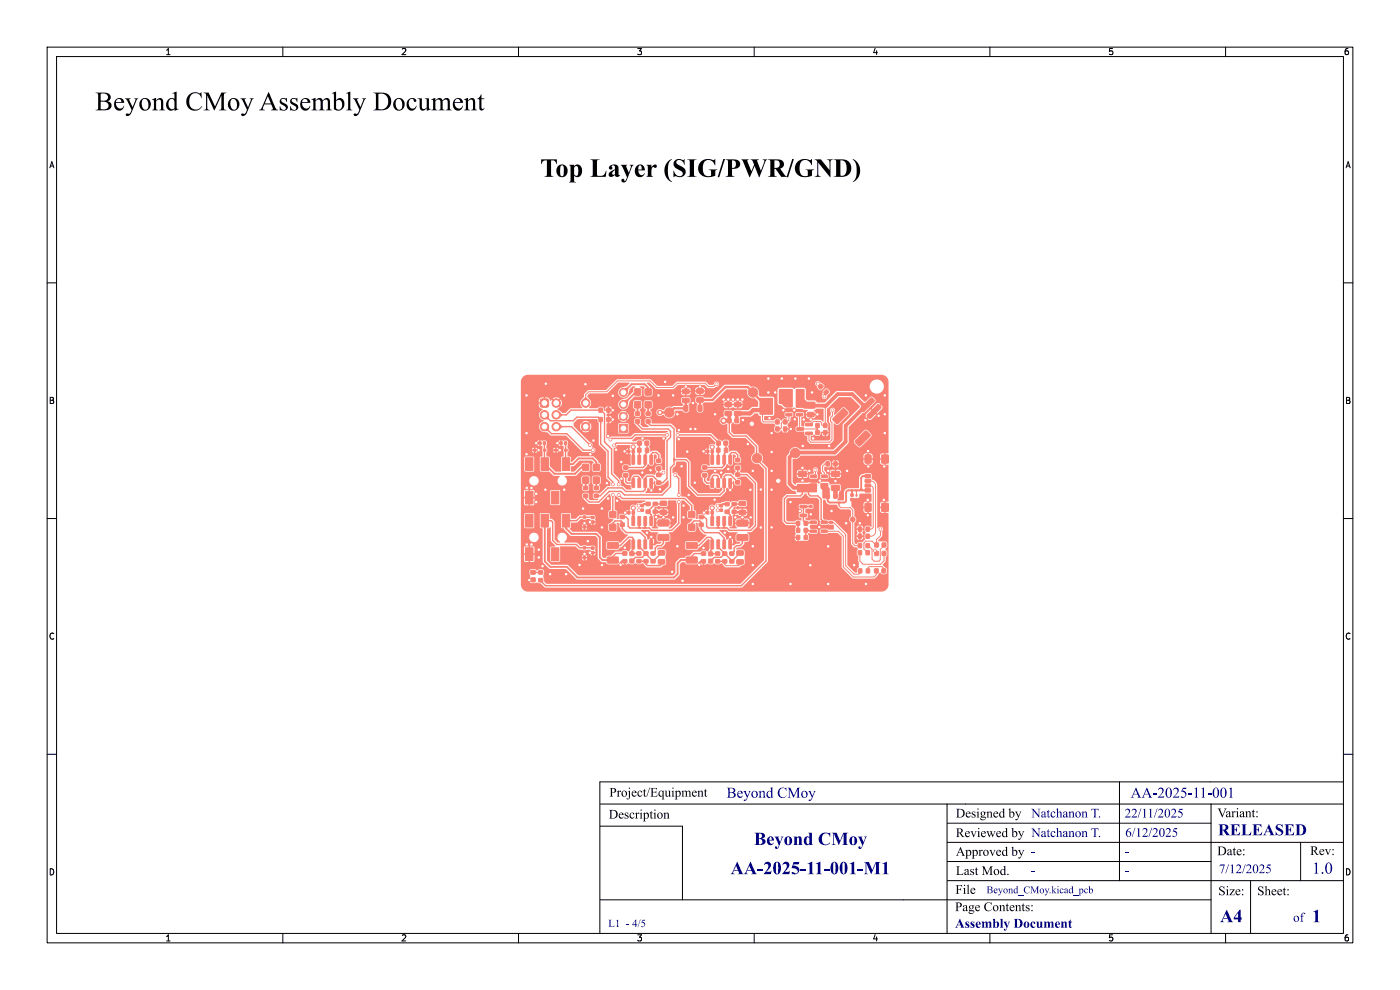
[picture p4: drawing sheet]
<svg xmlns="http://www.w3.org/2000/svg" width="297mm" height="210mm" viewBox="0 0 297 210" stroke-linecap="round" stroke-linejoin="round" font-family="sans-serif">
<defs><g id="words">
<text font-size="5.7" x="20.2" y="24.9">BeyondCMoy AssemblyDocument</text>
<g font-size="3.9" fill="#00007f">
<text x="159.9" y="180.3">BeyondCMoy</text>
<text x="155" y="186.4">AA-2025-11-001-M1</text>
<text x="258.8" y="196.6">A4</text>
<text x="278.3" y="196.6">1</text>
</g>
<g font-size="3.5" fill="#00007f">
<text x="258.4" y="178.1">RELEASED</text>
<text x="278.4" y="186.2">1.0</text>
</g>
<g font-size="3.2" fill="#00007f">
<text x="154.1" y="170.1">BeyondCMoy</text>
<text x="239.9" y="170.1">AA-2025-11-001</text>
</g>
<g font-size="2.8">
<text x="129.3" y="169.7">Project/Equipment</text>
<text x="129.1" y="174.4">Description</text>
<text x="202.8" y="178.3">Reviewedby NatchanonT.</text>
<text x="202.8" y="174.1">Designedby</text>
<text x="258.3" y="174.1">Variant:</text>
<text x="258.2" y="182.1">Date:</text>
<text x="277.9" y="182.1">Rev:</text>
<text x="202.7" y="190.3">File</text>
<text x="202.8" y="186.3">LastMod.</text>
<text x="258.5" y="190.6">Size:</text>
<text x="266.7" y="190.6">Sheet:</text>
<text x="202.6" y="194">PageContents:</text>
</g>
<g font-size="2.8" fill="#00007f">
<text x="218.8" y="174.1">NatchanonT.</text>
<text x="238.6" y="174.1">22/11/2025</text>
<text x="238.7" y="178.2">6/12/2025</text>
<text x="202.8" y="182.3">Approvedby -</text>
<text x="258.6" y="185.9">7/12/2025</text>
<text x="202.6" y="197.5">AssemblyDocument</text>
<text x="274.3" y="196.2">of</text>
</g>
<text font-size="2.3" fill="#00007f" x="129" y="197.2">L1 - 4/5</text>
<text font-size="2.2" fill="#00007f" x="209.3" y="190">Beyond_CMoy.kicad_pcb</text>
<g font-size="1.8">
<text x="35" y="11.9">1</text>
<text x="85" y="11.9">2</text>
<text x="135" y="11.9">3</text>
<text x="185" y="11.9">4</text>
<text x="235" y="11.9">5</text>
<text x="285" y="11.9">6</text>
<text x="10.3" y="35.9">A</text>
<text x="285.4" y="35.9">A</text>
<text x="10.3" y="85.9">B</text>
<text x="285.3" y="85.9">B</text>
<text x="10.3" y="135.9">C</text>
<text x="285.3" y="135.9">C</text>
<text x="10.3" y="185.9">D</text>
<text x="285.3" y="185.9">D</text>
<text x="35" y="199.9">1</text>
<text x="85" y="199.9">2</text>
<text x="135" y="199.9">3</text>
<text x="185" y="199.9">4</text>
<text x="235" y="199.9">5</text>
<text x="285" y="199.9">6</text>
</g>
</g></defs>
<g fill="#f88072" stroke="#f88072" stroke-width=".21">
<path d="M180.5 104.8h.5v.5h-.5z"/>
<path d="M180.5 105.7h.5v.5h-.5z"/>
<path d="M166.2 90.6h.7v.8h-.7z"/>
<path d="M164.6 90.6h.7v.8h-.7z"/>
<path d="M151.8 117.1h.9v.7h-.9z"/>
<path d="M151.8 118.7h.9v.7h-.9z"/>
<path d="M183.7 113.3h.7v.9h-.7z"/>
<path d="M182.1 113.3h.7v.9h-.7z"/>
<path d="M139.3 97.4h.9v.7h-.9z"/>
<path d="M139.3 99.1h.9v.6h-.9z"/>
<path d="M174.7 91.3h.7v.9h-.7z"/>
<path d="M173.1 91.3h.7v.9h-.7z"/>
<path d="M134.6 85.2h1.3v1.3h-1.3z"/>
<path d="M134.6 82.5h1.3v1.3h-1.3z"/>
<path d="M183.7 111.8h.7v.9h-.7z"/>
<path d="M182.1 111.8h.7v.9h-.7z"/>
<path d="M133.6 117.1h.9v.7h-.9z"/>
<path d="M133.6 118.6h.9v.8h-.9z"/>
<path d="M138.6 106.6h.8v.6h-.8z"/>
<path d="M138.6 108.2h.8v.7h-.8z"/>
<path d="M155.3 106.6h.9v.7h-.9z"/>
<path d="M155.3 108.2h.9v.7h-.9z"/>
<path d="M169 112.1h.6v.8h-.6z"/>
<path d="M170.6 112.1h.7v.8h-.7z"/>
<path d="M153.6 93.6h.8v.8h-.8z"/>
<path d="M152 93.6h.8v.8h-.8z"/>
<path d="M134.1 95.5h.5v.5h-.5z"/>
<path d="M133.1 95.5h.5v.5h-.5z"/>
<path d="M148.3 109.3h.9v.7h-.9z"/>
<path d="M148.3 111h.9v.7h-.9z"/>
<path d="M139.3 102.1h.9v.6h-.9z"/>
<path d="M139.3 100.4h.9v.7h-.9z"/>
<path d="M115.3 93.7h.4v.6h-.4z"/>
<path d="M114.3 93.7h.5v.6h-.5z"/>
<path d="M175.2 82.7h.3l.3 .4-.6 .6-.5-.5z"/>
<path d="M173.6 81.9l.6-.4 .5 .5-.6 .6-.5-.4z"/>
<path d="M156.1 102h.8v.7h-.8z"/>
<path d="M156.1 100.3h.8v.7h-.8z"/>
<path d="M150.8 108.5h.5v.5h-.5z"/>
<path d="M149.9 108.5h.5v.5h-.5z"/>
<path d="M146.1 111.2h1.3v1.3h-1.3z"/>
<path d="M146.1 108.5h1.3v1.3h-1.3z"/>
<path d="M131.6 109.3h.8v.7h-.8z"/>
<path d="M131.6 111h.8v.6h-.8z"/>
<path d="M166.2 89.1h.7v.8h-.7z"/>
<path d="M164.6 89.1h.7v.8h-.7z"/>
<path d="M182.1 115.3h.7v.9h-.7z"/>
<path d="M183.7 115.3h.7v.9h-.7z"/>
<path d="M114.3 121.1h.8v.7h-.8z"/>
<path d="M114.3 122.7h.8v.7h-.8z"/>
<path d="M169.7 109.1h1.4l.1 .5h-1.4z"/>
<path d="M169.7 107.2h1.4l.1 .5h-1.4z"/>
<path d="M167.9 108.1h1.3l.1 .5-1.4 .1z"/>
<path d="M171.9 110.5h1.2l.1 .5-1.2 .1z"/>
<path d="M171.9 111.5h1.2l.1 .5h-1.2z"/>
<path d="M171.9 112.4h1.2l.1 .5-1.2 .1z"/>
<path d="M174.2 112.4h1.2l.1 .5-1.2 .1z"/>
<path d="M174.2 110.5h1.2l.1 .5-1.2 .1z"/>
<path d="M185.6 117h.7v.8h-.7z"/>
<path d="M187.2 117h.7v.8h-.7z"/>
<path d="M112.6 122.6h.9v.8h-.9z"/>
<path d="M112.6 121h.9v.8h-.9z"/>
<path d="M148.1 86h.6l.2 .1v.9l-.1 .2-.7-.1z"/>
<path d="M146.6 86h.8v1.4h.5v3.2h-1.8v-3.2h.5z"/>
<path d="M145.1 86h.6l.2 .1v.9l-.1 .2-.7-.1z"/>
<path d="M175.3 98h.6v.8h-.6z"/>
<path d="M176.9 98h.7v.8h-.7z"/>
<path d="M176 110.6h.6v.5h-.6z"/>
<path d="M176 111.5h.6v.5h-.6z"/>
<path d="M156.4 113.4h2.1l.2 .2v1l-.3 .1h-1.9l-.2-.2z"/>
<path d="M156.4 110.4l2.1-.1 .2 .2v1l-.3 .1h-1.9l-.2-.2z"/>
<path d="M170.9 91.7h1.4l.1 .5h-1.4z"/>
<path d="M170.9 89.8h1.4l.1 .5h-1.4z"/>
<path d="M169.1 90.7h1.3l.1 .5-1.4 .1z"/>
<path d="M153.8 106.6h.9v.7h-.9z"/>
<path d="M153.8 108.2h.9v.7h-.9z"/>
<path d="M134.1 101.5l.5 .1v1.8h-.5z"/>
<path d="M135.4 101.5l.5 .1-.1 1.8h-.5z"/>
<path d="M136.6 101.5l.6 .1-.1 1.8h-.5z"/>
<path d="M137.9 101.5l.5 .1v1.8h-.5z"/>
<path d="M137.9 96.6h.5v1.9l-.5-.1z"/>
<path d="M136.6 96.6h.6l-.1 1.9-.5-.1z"/>
<path d="M135.4 96.6h.5l-.1 1.9-.5-.1z"/>
<path d="M134.1 96.6h.5v1.9l-.5-.1z"/>
<path d="M145.6 115.1h2.2l.1 .2v.9l-.2 .2h-2l-.1-.3z"/>
<path d="M145.6 118.2l2.2-.1 .1 .3v.9l-.2 .2-2-.1-.1-.2z"/>
<path d="M156.8 106.4l1.3-.1 .1 .3v.5l-.2 .2h-1.1l-.1-.2z"/>
<path d="M156.8 108.3l1.3-.1 .1 .3v.5l-.2 .2h-1.1l-.1-.2z"/>
<path d="M173.1 89.8h.7v.9h-.7z"/>
<path d="M174.7 89.8h.7v.9h-.7z"/>
<path d="M171.7 108.1h.6v.5h-.6z"/>
<path d="M171.7 107.2h.6v.5h-.6z"/>
<path d="M123.8 118h.4v.6h-.4z"/>
<path d="M123.8 115.9h.4v.6h-.4z"/>
<path d="M123.8 103.2h.9v.7h-.9z"/>
<path d="M123.8 104.8h.9v.7h-.9z"/>
<path d="M144.8 84.5h1.3l.1 .2v.6l-.2 .2-1.1-.1-.1-.2z"/>
<path d="M144.8 82.6h1.3l.1 .2v.6l-.2 .2-1.1-.1-.1-.2z"/>
<path d="M132.1 117.1h.9v.6h-.9z"/>
<path d="M132.1 118.7h.9v.7h-.9z"/>
<path d="M156.1 97.3h.8v.6h-.8z"/>
<path d="M156.1 98.9h.8v.7h-.8z"/>
<path d="M131.4 90h1.7v1.7h-1.7z"/>
<path d="M123.6 101.2h1.3v1.3h-1.3z"/>
<path d="M123.6 98.5h1.3v1.3h-1.3z"/>
<path d="M172 100.8h1.2l.1 .5h-1.3z"/>
<path d="M172 101.7h1.2l.1 .5-1.3 .1z"/>
<path d="M172 102.7h1.2l.1 .5h-1.3z"/>
<path d="M174.3 102.7h1.1l.1 .5h-1.2z"/>
<path d="M174.3 100.8h1.1l.1 .5h-1.2z"/>
<path d="M170.6 113.6h.7v.8h-.7z"/>
<path d="M169 113.6h.6v.8h-.6z"/>
<path d="M136.9 85.2h1.2v1.3h-1.2z"/>
<path d="M136.9 82.5h1.2v1.3h-1.2z"/>
<path d="M134.8 87.4h.9v.7h-.9z"/>
<path d="M134.8 89.1h.9v.6h-.9z"/>
<path d="M164.3 101.3h1.6v1.5h-1.6z"/>
<path d="M128.9 115.1h2.1l.2 .2v.9l-.3 .2h-1.9l-.2-.3z"/>
<path d="M128.9 118.2h2.1l.2 .2v.9l-.3 .2h-1.9l-.2-.3z"/>
<path d="M181.6 104.9h.2v.4l-.2-.1z"/>
<path d="M181.6 105.8h.2v.3h-.2z"/>
<path d="M134.1 108.5h.5v.5h-.5z"/>
<path d="M133.2 108.5h.4v.5h-.4z"/>
<path d="M149.1 100.5h.8v.7h-.8z"/>
<path d="M149.1 98.8h.8v.7h-.8z"/>
<path d="M127.1 88.6h.7v.8h-.7z"/>
<path d="M128.7 88.6h.7v.8h-.7z"/>
<path d="M169.1 82.7h1l.2 .1v1.8l-.1 .2-.9 .1-.2-.2z"/>
<path d="M166.7 82.7h1l.2 .1v1.8l-.1 .2-.9 .1-.2-.2z"/>
<path d="M111.5 116.2h1.6v2.7h-1.6z"/>
<path d="M117 116.2h1.6v2.7h-1.6z"/>
<path d="M114.8 109.1h1.6v2.7h-1.6z"/>
<path d="M119.3 109.1h1.6v2.7h-1.6z"/>
<path d="M111.5 109.1h1.6v2.7h-1.6z"/>
<path d="M150.8 114.5l.6 .1-.1 1.8h-.5z"/>
<path d="M152.1 114.5l.6 .1-.1 1.8h-.5z"/>
<path d="M153.4 114.5l.5 .1-.1 1.8h-.5z"/>
<path d="M154.6 114.5l.6 .1-.1 1.8h-.5z"/>
<path d="M154.6 109.6h.6l-.1 1.9-.5-.1z"/>
<path d="M153.4 109.6h.5l-.1 1.9-.5-.1z"/>
<path d="M152.1 109.6h.6l-.1 1.9-.5-.1z"/>
<path d="M150.8 109.6h.6l-.1 1.9-.5-.1z"/>
<path d="M156.3 118.8l1.3-.1 .1 .3v.5l-.2 .2h-1.1l-.1-.2z"/>
<path d="M156.3 116.9l1.3-.1 .1 .3v.5l-.2 .2h-1.1l-.1-.2z"/>
<path d="M150.8 101.5l.6 .1-.1 1.8h-.5z"/>
<path d="M152.1 101.5l.6 .1-.1 1.8h-.5z"/>
<path d="M153.4 101.5l.5 .1-.1 1.8h-.5z"/>
<path d="M154.6 101.5l.6 .1-.1 1.8h-.5z"/>
<path d="M154.6 96.6h.6l-.1 1.9-.5-.1z"/>
<path d="M153.4 96.6h.5l-.1 1.9-.5-.1z"/>
<path d="M152.1 96.6h.6l-.1 1.9-.5-.1z"/>
<path d="M150.8 96.6h.6l-.1 1.9-.5-.1z"/>
<path d="M155.8 87.3l1.3-.1 .1 .3v.5l-.2 .2h-1.1l-.1-.2z"/>
<path d="M155.8 85.4l1.3-.1 .1 .3v.5l-.2 .2h-1.1l-.1-.2z"/>
<path d="M139.7 118.7h1.2l.2 .2v.6l-.3 .2h-1l-.2-.3z"/>
<path d="M139.7 116.8h1.2l.2 .2v.6l-.3 .2h-1l-.2-.3z"/>
<path d="M125.9 101.2h1.2v1.3h-1.2z"/>
<path d="M125.9 98.5h1.2v1.3h-1.2z"/>
<path d="M183.7 116.8h.7v.9h-.7z"/>
<path d="M182.1 116.8h.7v.9h-.7z"/>
<path d="M113.2 95.3h.5v.4h-.5z"/>
<path d="M115.3 95.3h.5v.4h-.5z"/>
<path d="M119.7 93.7h.5v.6h-.5z"/>
<path d="M118.8 93.7h.5v.6h-.5z"/>
<path d="M136 108h.5v.5h-.5z"/>
<path d="M136 107h.5v.5h-.5z"/>
<path d="M153.8 87.3l1.3-.1 .1 .3v.5l-.2 .2h-1.1l-.1-.2z"/>
<path d="M153.8 85.4l1.3-.1 .1 .3v.5l-.2 .2h-1.1l-.1-.2z"/>
<path d="M132.3 100.5h.9v.7h-.9z"/>
<path d="M132.3 98.8h.9v.7h-.9z"/>
<path d="M117.7 95.3h.5v.4h-.5z"/>
<path d="M119.8 95.3h.5v.4h-.5z"/>
<path d="M137.1 87.4h.8v.7h-.8z"/>
<path d="M137.1 89.1h.8v.6h-.8z"/>
<path d="M129.4 111.2h1.2v1.3h-1.2z"/>
<path d="M129.4 108.5h1.2v1.3h-1.2z"/>
<path d="M185.5 120.7h.8v.8h-.8z"/>
<path d="M187.1 120.7h.8v.8h-.8z"/>
<path d="M169.4 103l1.6-.1 .1 .3v.7l-.2 .2-1.4-.1-.2-.2z"/>
<path d="M169.4 100h1.6l.1 .2v.7l-.2 .2h-1.4l-.2-.2z"/>
<path d="M169 110.6h.6v.8h-.6z"/>
<path d="M170.6 110.6h.7v.8h-.7z"/>
<path d="M184.7 84.5h.4l.4 .6-2.2 2.2h-.3l-.4-.4-.1-.2z"/>
<path d="M186.1 85.9h.4l.4 .6-2.2 2.2-.3 .1-.4-.4v-.3z"/>
<path d="M178.8 86.7h.3l.7 .7 .1 .3-2.1 2.1-.3 .1-.8-.8v-.2z"/>
<path d="M181.5 93.5l2.1-2.1 .3 .1 .7 .8v.2l-2.2 2.1h-.2l-.7-.7z"/>
<path d="M158.7 89.2h1.5v1.5h-1.5z"/>
<path d="M176.4 103l1.6-.1 .1 .3v.7l-.2 .2-1.4-.1-.2-.2z"/>
<path d="M176.4 100h1.6l.1 .2v.7l-.2 .2h-1.4l-.2-.2z"/>
<path d="M136.8 93.6h.8v.8h-.8z"/>
<path d="M135.3 93.6h.8v.8h-.8z"/>
<path d="M147.8 84.4h1.3l.1 .2v.6l-.2 .2-1.1-.1-.1-.2z"/>
<path d="M147.8 82.5h1.3l.1 .2v.6l-.2 .2-1.1-.1-.1-.2z"/>
<path d="M171.3 85.6h1.3l.1 .2v.6l-.2 .2-1.1-.1-.1-.2z"/>
<path d="M171.3 87.5h1.3l.1 .2v.6l-.2 .2-1.1-.1-.1-.2z"/>
<path d="M140.1 106.3h1.2l.2 .2v.6l-.3 .2h-1l-.2-.3z"/>
<path d="M140.1 108.2h1.2l.2 .2v.6l-.3 .2h-1l-.2-.3z"/>
<path d="M138.1 117.1h.9v.6h-.9z"/>
<path d="M138.1 118.7h.9v.7h-.9z"/>
<path d="M134.1 114.5l.5 .1v1.8h-.5z"/>
<path d="M135.4 114.5l.5 .1-.1 1.8h-.5z"/>
<path d="M136.6 114.5l.6 .1-.1 1.8h-.5z"/>
<path d="M137.9 114.5l.5 .1v1.8h-.5z"/>
<path d="M137.9 109.6h.5v1.9l-.5-.1z"/>
<path d="M136.6 109.6h.6l-.1 1.9-.5-.1z"/>
<path d="M135.4 109.6h.5l-.1 1.9-.5-.1z"/>
<path d="M134.1 109.6h.5v1.9l-.5-.1z"/>
<path d="M125.5 116h.5v.5h-.5z"/>
<path d="M125.5 117h.5v.5h-.5z"/>
<path d="M155.9 88.8h.8v.9h-.8z"/>
<path d="M154.3 88.8h.8v.9h-.8z"/>
<path d="M163.3 84.8h.5v.4h-.5z"/>
<path d="M165.5 84.8h.5v.4h-.5z"/>
<path d="M166.7 85.8h1.2l.1 .5h-1.2z"/>
<path d="M166.7 86.7h1.2l.1 .5-1.2 .1z"/>
<path d="M166.7 87.7h1.2l.1 .5h-1.2z"/>
<path d="M169 87.7h1.2l.1 .5h-1.2z"/>
<path d="M169 85.8h1.2l.1 .5h-1.2z"/>
<path d="M162.9 86.3h.7l.2 .1v1.1l-.2 .2h-.6l-.2-.1z"/>
<path d="M164.8 86.3h.7l.2 .1v1.1l-.2 .2h-.6l-.2-.1z"/>
<path d="M125.5 109.5h.5v.5h-.5z"/>
<path d="M125.5 110.5h.5v.5h-.5z"/>
<path d="M183.6 102.7h1l.1 .5-1.1 .1z"/>
<path d="M183.6 100.7l1-.1 .1 .6-1.1 .1z"/>
<path d="M183.6 99.4h1l.1 .6-1.1 .1-.1-.1z"/>
<path d="M183.6 101.7h1l.1 .5-1.1 .1z"/>
<path d="M183.6 103.7h1l.1 .6-1.1 .1z"/>
<path d="M183.6 104.9h1l.1 .6-1.1 .1-.1-.1z"/>
<path d="M183.6 106.8h1.2v1.7h-1.2z"/>
<path d="M187.1 106.8h1.3v1.7h-1.3z"/>
<path d="M183.6 96.5h1.2v1.7h-1.2z"/>
<path d="M187.1 96.5h1.3v1.7h-1.3z"/>
<path d="M139.6 113.4h2.2l.1 .2v.9l-.2 .2h-2l-.1-.3z"/>
<path d="M139.6 110.3h2.2l.1 .2v1l-.2 .1h-2l-.1-.2z"/>
<path d="M153.7 95.1h.7v.8h-.7z"/>
<path d="M152 95.1h.7v.8h-.7z"/>
<path d="M123.8 111.5h.4v.6h-.4z"/>
<path d="M123.8 109.4h.4v.6h-.4z"/>
<path d="M154.8 117.1h.9v.7h-.9z"/>
<path d="M154.8 118.7h.9v.7h-.9z"/>
<path d="M136.9 95.1h.7v.8h-.7z"/>
<path d="M135.3 95.1h.7v.8h-.7z"/>
<path d="M127.1 86.6h.7v.8h-.7z"/>
<path d="M128.7 86.6h.7v.8h-.7z"/>
<path d="M175.2 104.8h.7v.9h-.7z"/>
<path d="M176.9 104.8h.7v.9h-.7z"/>
<path d="M148.8 117.1h.9v.7h-.9z"/>
<path d="M148.8 118.7h.9v.7h-.9z"/>
<path d="M152.7 108h.6v.5h-.6z"/>
<path d="M152.7 107h.6v.5h-.6z"/>
<path d="M114.7 84.7l.4-.1 1.2 .1 .1 .4-.1 1.2-.4 .1-1.2-.1-.1-.3z"/>
<path d="M150.3 117.1h.9v.8h-.9z"/>
<path d="M150.3 118.6h.9v.8h-.9z"/>
<path d="M135.1 117.1h.9v.6h-.9z"/>
<path d="M135.1 118.7h.9v.7h-.9z"/>
<path d="M182.1 120.7h.7v.8h-.7z"/>
<path d="M183.8 120.7h.7v.8h-.7z"/>
<path d="M136.6 118.7h.9v.7h-.9z"/>
<path d="M136.6 117.1h.9v.6h-.9z"/>
<path d="M137.1 106.6h.8v.6h-.8z"/>
<path d="M137.1 108.2h.8v.7h-.8z"/>
<path d="M150.9 95.5h.4v.5h-.4z"/>
<path d="M149.9 95.5h.5v.5h-.5z"/>
<path d="M185.6 115.2h.7v.8h-.7z"/>
<path d="M187.2 115.2h.7v.8h-.7z"/>
<path d="M126.1 103.2h.8v.7h-.8z"/>
<path d="M126.1 104.8h.8v.7h-.8z"/>
<path d="M153.3 118.7h.9v.7h-.9z"/>
<path d="M153.3 117.1h.9v.7h-.9z"/>
<path d="M111.5 104.2h1.6v2.7h-1.6z"/>
<path d="M117 104.2h1.6v2.7h-1.6z"/>
<path d="M114.8 97.1h1.6v2.7h-1.6z"/>
<path d="M119.3 97.1h1.6v2.7h-1.6z"/>
<path d="M111.5 97.1h1.6v2.7h-1.6z"/>
<circle cx="159.7" cy="83.2" r="1"/>
<circle cx="132.2" cy="88.3" r=".85"/>
<circle cx="132.2" cy="85.8" r=".85"/>
<circle cx="132.2" cy="83.2" r=".85"/>
<circle cx="160.6" cy="97.2" r="1"/>
<circle cx="168.7" cy="96.1" r="1"/>
<circle cx="115.5" cy="88" r=".9"/>
<circle cx="115.5" cy="90.5" r=".9"/>
<circle cx="118" cy="85.5" r=".9"/>
<circle cx="118" cy="88" r=".9"/>
<circle cx="118" cy="90.5" r=".9"/>
<circle cx="124.2" cy="85.5" r=".9"/>
<circle cx="124.2" cy="90.5" r=".9"/>
<circle cx="142" cy="87.5" r="1"/>
<circle cx="180.9" cy="110.2" r=".5"/>
<circle cx="175.9" cy="94.6" r=".3"/>
<circle cx="159.7" cy="115.9" r=".3"/>
<circle cx="144" cy="93.2" r=".3"/>
<circle cx="153.8" cy="113" r=".3"/>
<circle cx="148.3" cy="119.8" r=".3"/>
<circle cx="145" cy="107.2" r=".3"/>
<circle cx="112.8" cy="115.5" r=".3"/>
<circle cx="124.2" cy="81.5" r=".3"/>
<circle cx="163.7" cy="103.9" r=".3"/>
<circle cx="171.6" cy="80.3" r=".3"/>
<circle cx="120.1" cy="121.8" r=".3"/>
<circle cx="187.7" cy="91.9" r=".3"/>
<circle cx="171.9" cy="119.9" r=".3"/>
<circle cx="157.6" cy="89.1" r=".3"/>
<circle cx="145.8" cy="95.8" r=".3"/>
<circle cx="167.7" cy="106.5" r=".3"/>
<circle cx="154.9" cy="104" r=".35"/>
<circle cx="158.6" cy="94.2" r=".3"/>
<circle cx="113.8" cy="104.7" r=".3"/>
<circle cx="132.6" cy="108.8" r=".3"/>
<circle cx="172.5" cy="93" r=".3"/>
<circle cx="183.7" cy="83.9" r=".3"/>
<circle cx="144.8" cy="123.2" r=".3"/>
<circle cx="152.2" cy="108.2" r=".3"/>
<circle cx="148.5" cy="82" r=".3"/>
<circle cx="125.1" cy="110.8" r=".3"/>
<circle cx="124" cy="111" r=".3"/>
<circle cx="184.1" cy="109.3" r=".3"/>
<circle cx="129" cy="105.7" r=".3"/>
<circle cx="156.5" cy="84.8" r=".3"/>
<circle cx="170.5" cy="89" r=".3"/>
<circle cx="142.8" cy="83.9" r=".3"/>
<circle cx="185.6" cy="116.8" r=".3"/>
<circle cx="146.5" cy="91" r=".3"/>
<circle cx="154.5" cy="99.5" r=".3"/>
<circle cx="159.7" cy="123.9" r=".3"/>
<circle cx="118.8" cy="95.5" r=".3"/>
<circle cx="113.8" cy="106.5" r=".3"/>
<circle cx="170.3" cy="94.6" r=".3"/>
<circle cx="141.1" cy="81" r=".3"/>
<circle cx="111.8" cy="115.5" r=".3"/>
<circle cx="130" cy="89" r=".3"/>
<circle cx="139.7" cy="83.9" r=".3"/>
<circle cx="136.2" cy="100.2" r=".3"/>
<circle cx="131.6" cy="119.8" r=".3"/>
<circle cx="130" cy="87" r=".3"/>
<circle cx="135.5" cy="108.2" r=".3"/>
<circle cx="163" cy="83.3" r=".3"/>
<circle cx="159.2" cy="103.9" r=".3"/>
<circle cx="127.7" cy="107.9" r=".3"/>
<circle cx="151.6" cy="106" r=".3"/>
<circle cx="169.7" cy="108.4" r=".3"/>
<circle cx="163" cy="80.3" r=".3"/>
<circle cx="114.3" cy="118.2" r=".3"/>
<circle cx="145" cy="109.8" r=".3"/>
<circle cx="115.1" cy="120.1" r=".3"/>
<circle cx="149.2" cy="116.2" r=".3"/>
<circle cx="173.4" cy="87.9" r=".3"/>
<circle cx="175.7" cy="99.9" r=".3"/>
<circle cx="187.7" cy="83.9" r=".3"/>
<circle cx="173.8" cy="111.8" r=".3"/>
<circle cx="143.7" cy="87.9" r=".3"/>
<circle cx="140" cy="103.8" r=".3"/>
<circle cx="187.6" cy="99" r=".3"/>
<circle cx="132.5" cy="95.8" r=".35"/>
<circle cx="149.3" cy="108.7" r=".3"/>
<circle cx="157.5" cy="109.8" r=".35"/>
<circle cx="175.7" cy="123.9" r=".3"/>
<circle cx="163.7" cy="111.9" r=".3"/>
<circle cx="170.2" cy="102" r=".3"/>
<circle cx="111.7" cy="96.4" r=".3"/>
<circle cx="111.8" cy="103.5" r=".3"/>
<circle cx="119.7" cy="83.9" r=".3"/>
<circle cx="184.1" cy="95.7" r=".3"/>
<circle cx="112.3" cy="123.1" r=".3"/>
<circle cx="173.9" cy="102" r=".3"/>
<circle cx="140.8" cy="93" r=".3"/>
<circle cx="163.7" cy="91.9" r=".3"/>
<circle cx="161.4" cy="111.9" r=".3"/>
<circle cx="118.2" cy="94" r=".3"/>
<circle cx="140.8" cy="109.8" r=".35"/>
<circle cx="115.8" cy="81.4" r=".3"/>
<circle cx="138.2" cy="113.9" r=".35"/>
<circle cx="137.2" cy="113" r=".3"/>
<circle cx="156" cy="109.8" r=".35"/>
<circle cx="183.7" cy="123.9" r=".3"/>
<circle cx="142.6" cy="121.3" r=".3"/>
<circle cx="170.2" cy="99.2" r=".3"/>
<circle cx="125.2" cy="96.4" r=".3"/>
<circle cx="146.1" cy="105" r=".3"/>
<circle cx="139.2" cy="109.7" r=".35"/>
<circle cx="111.7" cy="83.9" r=".3"/>
<circle cx="114.2" cy="95.5" r=".3"/>
<circle cx="184.1" cy="106.1" r=".3"/>
<circle cx="168.5" cy="87" r=".3"/>
<circle cx="132.5" cy="116.2" r=".3"/>
<circle cx="142.8" cy="109.8" r=".3"/>
<circle cx="168.7" cy="80.3" r=".3"/>
<circle cx="112.8" cy="103.5" r=".3"/>
<circle cx="171.7" cy="99.9" r=".3"/>
<circle cx="138" cy="99.8" r=".3"/>
<circle cx="157.5" cy="84.8" r=".3"/>
<circle cx="164.5" cy="83.3" r=".3"/>
<circle cx="113.8" cy="94" r=".3"/>
<circle cx="166.2" cy="87" r=".3"/>
<circle cx="127.7" cy="119.9" r=".3"/>
<circle cx="184.2" cy="99" r=".3"/>
<circle cx="183.6" cy="89.1" r=".3"/>
<circle cx="153.5" cy="84.8" r=".3"/>
<circle cx="175.7" cy="115.9" r=".3"/>
<circle cx="125.9" cy="93.4" r=".3"/>
<circle cx="154.5" cy="84.8" r=".3"/>
<circle cx="130.7" cy="95.4" r=".3"/>
<circle cx="163.7" cy="95.9" r=".3"/>
<circle cx="130" cy="84" r=".3"/>
<circle cx="172.3" cy="83.3" r=".3"/>
<circle cx="161.4" cy="103.8" r=".3"/>
<circle cx="114.3" cy="116.6" r=".3"/>
<circle cx="127.7" cy="111.9" r=".3"/>
<circle cx="144.6" cy="98.9" r=".3"/>
<circle cx="136.3" cy="93" r=".3"/>
<circle cx="119.7" cy="103.9" r=".3"/>
<circle cx="131.8" cy="98" r=".3"/>
<circle cx="149.2" cy="95.8" r=".35"/>
<circle cx="168.6" cy="89" r=".3"/>
<circle cx="182.4" cy="111" r=".3"/>
<circle cx="151.7" cy="99.9" r=".3"/>
<circle cx="172" cy="89" r=".3"/>
<circle cx="151.7" cy="87.9" r=".3"/>
<circle cx="115.7" cy="103.9" r=".3"/>
<circle cx="159.7" cy="119.9" r=".3"/>
<circle cx="124.7" cy="114.8" r=".3"/>
<circle cx="144" cy="91.3" r=".3"/>
<circle cx="131.8" cy="101.5" r=".3"/>
<circle cx="159.7" cy="99.9" r=".3"/>
<circle cx="116.7" cy="121.8" r=".3"/>
<circle cx="163.2" cy="88.7" r=".3"/>
<circle cx="155.5" cy="84.8" r=".3"/>
<circle cx="125.1" cy="117.2" r=".3"/>
<circle cx="143.7" cy="115.9" r=".3"/>
<circle cx="128.8" cy="102.5" r=".3"/>
<circle cx="122.9" cy="119.8" r=".3"/>
<circle cx="153" cy="100.2" r=".3"/>
<circle cx="186.4" cy="88.2" r=".3"/>
<circle cx="147.4" cy="102.4" r=".3"/>
<circle cx="165.9" cy="80.3" r=".3"/>
<circle cx="147.5" cy="91" r=".3"/>
<circle cx="172" cy="109.1" r=".3"/>
<circle cx="124" cy="117.5" r=".3"/>
<circle cx="187.5" cy="106.1" r=".3"/>
<circle cx="111.7" cy="91.9" r=".3"/>
<circle cx="123.7" cy="107.9" r=".3"/>
<circle cx="163.7" cy="99.9" r=".3"/>
<circle cx="177.2" cy="102.1" r=".3"/>
<circle cx="129" cy="92.5" r=".3"/>
<circle cx="181.2" cy="119.9" r=".3"/>
<circle cx="167.7" cy="123.9" r=".3"/>
<circle cx="130.9" cy="106.2" r=".3"/>
<circle cx="179.5" cy="111" r=".3"/>
<circle cx="179.7" cy="99.9" r=".3"/>
<circle cx="187.7" cy="87.9" r=".3"/>
<circle cx="154.9" cy="113.9" r=".35"/>
<circle cx="145.5" cy="82" r=".3"/>
<circle cx="147" cy="85.5" r=".3"/>
<circle cx="159.2" cy="109.8" r=".3"/>
<circle cx="138.2" cy="104" r=".35"/>
<circle cx="176.4" cy="108.4" r=".3"/>
<circle cx="167.7" cy="91" r=".3"/>
<circle cx="135.5" cy="107.2" r=".3"/>
<circle cx="151.1" cy="94.9" r=".45"/>
<circle cx="153.5" cy="89.2" r=".6"/>
<circle cx="134.3" cy="94.8" r=".45"/>
<circle cx="151.1" cy="107.7" r=".45"/>
<circle cx="152.2" cy="107.2" r=".3"/>
<circle cx="134.3" cy="107.7" r=".45"/>
<circle cx="130" cy="102.7" r=".3"/>
<circle cx="130" cy="105" r=".3"/>
<circle cx="130.2" cy="94.5" r=".3"/>
<circle cx="125.8" cy="95.5" r=".3"/>
<circle cx="131.2" cy="105" r=".3"/>
<circle cx="131.2" cy="102.7" r=".3"/>
<circle cx="129.5" cy="93.3" r=".3"/>
<circle cx="141.5" cy="92.3" r=".3"/>
<circle cx="125.1" cy="94.4" r=".3"/>
<circle cx="143.8" cy="92.3" r=".3"/>
<circle cx="140" cy="87.5" r=".5"/>
<circle cx="186.8" cy="112.3" r=".3"/>
<circle cx="173" cy="99.7" r=".3"/>
<circle cx="152" cy="81.5" r=".3"/>
<circle cx="173.5" cy="81.4" r=".3"/>
<circle cx="176.6" cy="87.1" r=".3"/>
<circle cx="174.9" cy="84.1" r=".3"/>
<circle cx="143.2" cy="100.8" r=".3"/>
<circle cx="144" cy="106.5" r=".3"/>
<circle cx="144" cy="105" r=".3"/>
<circle cx="140.8" cy="100.2" r=".3"/>
</g>
<g fill="none" stroke="#f88072" stroke-width=".4">
<path d="M115.5 98.4l2.1 2.1h4.4l1.4-1.4h.9M120 98.4l1.6 .1 1.2-1.2h3l.7 .7v1.1M129.1 89h.9M129.1 87h.9M134.3 95.8h.1M135.2 83.1h-.3l-2.7 2.7M135.2 85.9v1.9M137.5 83.1v-.8l-.8-.8h-2.7l-1.8 1.8M137.5 85.9v1.9M115.6 110.5v8.6l1.1 1.2h3.5l2.3 2.2h20.5l.7-.7v-2.3l.8-.7h2.2M120.1 110.5v1.6l1.1 1.2h5.3l.7 .7v4.3l.6 .5h2.3M124.3 101.9v1.6"/>
<path d="M126.5 101.9v1.6M132.5 119.1h-.5l-.4 .3v.4M134.3 108.8h.1M134.4 110.5h-.1M135.5 108.2h.7M137.5 106.9h-.9l-.3 .4h-.8M149.3 119.1h-.6l-.4 .3v.4M149.3 108.7h.8M150.1 108.7h.1M151.1 108.7v.1M152.3 108.2h.7M152.3 108.2l-.1 .1"/>
<path d="M154.3 106.9h-1l-.3 .4M154.9 102.5v1.5M154.9 102.5h.1M155.8 108.6h-.1M157.4 108.6h.1M157.5 108.7v.1M180.6 104l.1 .2M180.7 104.2v.8M180.9 104l-.2 .2M182.7 103.7l-.3 .3M182.7 103.7l.3 .3M184.1 104l-4.3 .1-.3 .3v1.8l-.4 .4h-3.2l-.3-.4v-.9"/>
<path d="M184.1 101h-1l-.3 .2-.1 2.5M113.1 123l-.8 .1"/>
</g>
<g fill="none" stroke="#f88072" stroke-width=".3">
<path d="M113.5 95.5h.8M113.7 94h.8M115.5 90.5l1.5 1.5h3.2l3.5 3.5h2.1M115.5 94v4.4M115.5 88l1.2 1.3h.8M117.9 95.5h.8M118 88h2.1l1-1h6.4l.7 .8v6l1.5 1.5v5.2l1.5 1.5v.8M118 90.5h3.2l3.9 3.9M118.2 94h.8M118.7 89.3h2.9l.8-.8h4.5l.5 .5v5.2l1.6 1.6v5.5l1 1v.5M120 94v4.4M130.2 94.5l.6-.5h4.9l-.1 3.5"/>
<path d="M135.2 89.4v.6l1 1h5.5l.5 .5v1.3l-.7 .7v8l-.9 .9h-.9v-.2l-1.2-1.2h-1.2l-.4 .4v2.5l-.4 .4h-3.7l-.8-.8h-3l-1.7 1.7h-.8M135.6 97.5h.1M137.2 94l.1 2-.4 .4v2.3l-.5 .5h-3.6M137.5 89.4v.4l.5 .5h4.2l.8 .7v7.5l-.8 .8v4l-1.7 1.7h-8l-.8-.7h-2.4l-2.3 2.2h-2l-.7-.7v-.6M138.2 97.5v-1.2l.3-.3h.8l.4 .5v1.3M139.7 99.4v1.4h.5l.5-.5M141.5 92.3h-6.8l-.7 .7h-4.3l-.2 .3M143 97.5h2.5l.6 .6v5l1.9 1.9h4.8l.8-.9v-3l.4-.3h1l1.5 1.5M143 97.3l.2 .2-.2 .3M143.7 92.3h7l1.7 1.6v3.6M152.2 94v.1M152.4 95.5h.1"/>
<path d="M153.8 94v.1M154 94v1.9l-.4 .4v2.4l-.4 .5h-3.7M154.7 89.3v2.4l.8 .8h2.8l2.2 2.2v2.7l2 2v19.6l-5.3 5.3h-41.4l-1.1-1.1M154.9 97.5v-1.2l.3-.3h.8l.5 .5v1.1M156.5 99.3v1.4h1.9l1.8 1.8v9l-.9 1h-4.6l-.4-.5h-4.1l-.3-.3v-1.5l-.5-.5h-.7M173.5 81.4l.6 .6M175.3 83.2l-.4 .4v.5M115.6 110.5h1.4l.2 .3v3.8l.9 .9h4.1l.7 .7h2.8M124 111v.8M124 117.5v.8M125.1 110.8h.6M125.7 109.7h-2.6l-.8 .8h-2.2"/>
<path d="M125.8 117.2l-.7 .1M125.8 110.7l-.1 .1M130 111.9v-.9l.5-.5h1.2l.3 .3v1.3l.8 .9h3l1.1 1v1.5M130 105v4.1M130.1 115.7h1.5l1.7-1.7h.8l.2 .2v2.3l-.3 .3v.7M131.2 105l.8 .8h13.2l1.5 1.5v1.8M132.5 117.4h-1.8l-.7 .7 .1 .7M132.8 100.8v1.4l.3 .3h1.2v-1.2l.2-.2h.8l.3 .2v1.2M134.1 117.4h1.4M135.5 119.1h1.5v.6l.3 .3h2.8l.2-.3v-.5M135.6 110.5v1.3M135.6 111.8l.2 .2"/>
<path d="M135.6 111.8l-.2 .2M135.6 116l1.4 1.4-.8 .8h-1.4l-.8 .8M135.8 112h.1M136.9 110.5v1.3M136.9 111.8l.2 .2M136.9 111.8l-.2 .2M137 117.6l1.5 1.5M137.5 108.6l.7 .6v1.3M140.3 117.3l-1.7 1.8M140.6 106.9h-1.6l-1.5 1.5M140.7 114v1.3l-.5 .5h-.7l-.5 .5v.6l-.5 .5M143.4 100.9l.6 .6v3.5"/>
<path d="M144 106.5v4.5l-1.5 1.5h-4.3l-.4-.5h-4.2l-.3-.4v-1.5l-.5-.4h-.7M146.7 111.9v-.9l.5-.5h1.2l.3 .3v1.5l.8 .7h3l1.1 1.1v1.4M149.3 117.4h-2l-.6 .6v.8M149.5 100.8v1.2l.5 .5h1.1v-1.3l.3-.3h.7l.3 .2v1.4M151.1 115.5v-1.2l-.4-.3h-.7l-1.7 1.7h-1.6M151.1 116.4l-.4 .4v.7h1.5M152.2 119.1h1.5M152.4 111.8l.2 .2M152.4 110.5v1.3M152.4 111.8l-.3 .2M152.4 116l2.8 2.9M153.6 110.5v1.3l-.2 .2"/>
<path d="M153.6 111.8l.3 .2M153.7 117.4l-.8 .8h-1.4l-.8 .8M154.3 108.6l.6 .6v1.3M157 117.3l-1.8 1.8M157.4 108.6l.1 .1M157.4 106.9h-1.7l-1.4 1.5M157.5 114v1.3l-.5 .5h-.8l-.5 .5v.6l-.5 .5M170.2 103.5v1.3l-.4 .4h-2.8l-.6 .6v4.7l.5 .5h2.4v1.5M170.2 103.5h1.1l.2 .2v1.1l.4 .4h1.6l.7 .7v4.3l.6 .6h1.5M170.2 103.5l.2 .1M172 107.4l-1.6 .1v3l.5 .5h.6l.2-.2h.9M172.6 112.7h-.9l-.2-.2h-.6v1.5"/>
<path d="M113.1 121.4h1.6"/>
</g>
<g fill="none" stroke="#f88072" stroke-width=".5">
<path d="M132.5 95.8h.9M134.3 94.8v2.7M145.5 82v1.1M145.5 85v1.6h-2.5l-.9 .9h-2.1M148.5 82v1M149.3 95.8h.8M151 97.5h.1M151.1 97.5h.1M151.1 94.9v2.6M154.5 84.8v1M156.5 84.8v1M163.2 85h-1.8l-2.8-2.9h-4.7l-2.8 2.8h-2.6v1.7"/>
<path d="M165.5 87h.1M132.6 108.8h.8M133.4 108.8h.1M134.3 107.8l.1 2.7M136.2 107.3h.1M138.2 102.5h.1M138.2 113.9v1.6M138.2 115.5h.1M138.2 102.5v1.5M139 108.6h1.6M140.7 109.8v1.1M150.1 108.7h.1"/>
<path d="M151.1 107.8v2.7M151.1 110.5h.1M152.2 107.3h.8M154.9 115.5h.1M154.9 113.9v1.6M155.8 108.6h1.6M157.5 109.8v1.2M157.5 108.8h.4M185.6 116.8l.4 .4v.2"/>
</g>
<path d="M147 86.7l.5 .5v3.8M147 85.5v1.2M147 86.7l-.5 .5v3.8M154.5 87.7l.2 .2M156.5 87.7l-.2 .2" fill="none" stroke="#f88072" stroke-width=".35"/>
<g fill="none" stroke="#f88072" stroke-width=".21">
<path d="M117.2 90.5h.8M152 81.5l-.6 .5h-1.1l-.7-.7h-5.9l-.9 .9h-3.5l-1.4-1.4h-6.9l-2.3 2.3h-3.8l-.6 .7v1.7M163.6 87h-1.4l-.5 .5v1.8l.3 .2h2.9M167.4 88v1.1l-.4 .4h-1l-.3 .3v1l-.2 .2h-.6M169.8 88.1l-.2-.1v2.9l.2 .1h3.5M173 99.7v1l-.4 .4M173.3 91l.1 .2M173.4 90.3v1.5M173.4 90.8l-.1 .2M174.6 86.1l.5 .4M175.1 86.5v3.8h-.7l-.1-.6-.3-.3h-1.4l-.6 .7h-.4M175.2 86.1l-.1 .4"/>
<path d="M175.6 98.4h-.6l-.5 .5v1l.4 .4v.8M176.6 87.1v1.1l-.4 .4v.8l.3 .3v3.6l-.5 .5h-4l-.4-.4v-1.4M125.7 109.7l.1 .1M125.7 116.2l.1 .1M134.1 117.4l-.1 .1M135.6 115.5v.5M137 117.4v.2M137.5 108.4v.2M138.5 119.1h.1M140.7 106.8l-.1 .1M151.1 115.5v.9M152.2 117.4v.1"/>
<path d="M152.4 115.5v.5M153.7 119.1v.7l.3 .2h2.7l.3-.2v-.6M154.3 108.4v.2M155.2 118.9v.2M155.7 108.4v.2M156.5 102.3h.1M157.5 106.8l-.1 .1M174.8 112.7h3.1l1 1.1v6.5l2.1 2.1h4.4l.5-.5v-.8M176.3 110.8h.5l2.6 2.6v6.6l1.8 1.8h1l.6-.7M177.8 106.6l.2 .2 .2-.2M178 106.6v.7l.4 .4h2l.5 .5v7.1l.5 .5h1M179.4 113.6h.1"/>
<path d="M181.5 104l.2 .2M181.7 104.2v.9M181.9 104l-.2 .2M182.5 117.3l-.1 1.7 .7 .7h3.7l.7-.7v-1.7M184.1 115.8h.1l.8 .7v2.1l.5 .5h1l.2-.3v-2.3l.8-.7M184.1 102.1h.6a1 1 0 0 1 1 1v9.7a1 1 0 0 1-1 1h-.6M184.1 103l.8 .1 .3 .4v8.2l-.3 .5-.8 .1M185.7 115.8h.3M186 115.8l-1-1h-1.3l-.4 .4v1.2l.8 .9h.1M186.8 112.3v1.3l-.8 .8v1.4M184.1 121.1v-.6l.3-.3h2.7l.4 .4v.5"/>
</g>
<path d="M154.7 87.9v1.4h-1.2M156.3 87.9v1.4M183.1 85.9l-2.3-2.3h-3.1l-2.5 2.5h-3.2M183.1 85.9h.9M183.1 85.9v.7M183.8 85.9l-4.4 4.4v3.4l-2.3 2.3h-8.6l-1 1v5.6l.9 .9h1.8M177.2 104.5v.8" fill="none" stroke="#f88072" stroke-width=".8"/>
<path d="M117.5 89.3h1.2" fill="none" stroke="#f88072" stroke-width=".25"/>
<path d="M163.3 87h-3.5l-.7 .7h-2.6" fill="none" stroke="#f88072" stroke-width=".9"/>
<path d="M177.2 103.5v1" fill="none" stroke="#f88072" stroke-width="1"/>
<g fill="#f88072">
<path d="M174.1 102.5l1.6 .1v.7l.3 .4-.1 2-1.3 .1-.1-.2-.1-1.6-.4-.5z"/>
<path d="M124.1 84.3h.2l.7 .7-.7 .5-.8-.5z"/>
<path d="M165.3 82.5l2.9 .1-.1 3.8h-1.6l-.7-.7-.6-.1z"/>
<path d="M115.5 88l.9-.2 .1 1-.2 .2-1-.1z"/>
<path d="M132.1 82.4l.9-.2 .3 .2-.2 1-.9-.2z"/>
<path d="M161.1 84.5h2.9l-.1 3.5-2.8-.1z"/>
<path d="M132.1 85l.9-.3 .3 .3-.2 1-.9-.2z"/>
<path d="M168.9 82.5l1.8 .1v2.1l.5 .5h1.7v1.5h-2.3l-.3-.2-1.5-.1z"/>
<path d="M118.5 89.8l.7 .6v.3l-.7 .5-.5-.7z"/>
<path d="M118.5 87.3l.7 .6v.3l-.7 .5-.5-.7z"/>
<path d="M169.1 102.7l4.1-.1 .1 .2v1.5l-.2 .2-3.9-.1-.2-.2z"/>
<path d="M115.5 90.5l.9-.2 .1 1-.2 .2-1-.1z"/>
<path d="M136 112.4h1.5l.7 .5h1.4v.2l-.3 .4v1l.3 .4h.6l.1 .2-.2 .2-.8 .1-.4 .4-.7-.2-.2-.3h.8l-.1-.9-.4-.2v1.1h-.3v-1.1l-.6 .3-.2-.7z"/>
<path d="M152.6 112.4h.8a.91 .91 0 0 1 1.1 .4l1.9 .1 .1 .2-.4 .4v1.1l.2 .3 .7 .1v.2l-.2 .1-.7 .1-.4 .4-.7-.2-.2-.3h.7l-.1-1-.3-.1v1.1h-.3v-1.1l-.6 .3-.2-.6z"/>
<path d="M138.8 107.6l.9-.3 .5 .2h1.1l.4-.4v-.9h1.8l.1 4.6-1.2 1.3h-.4l-.2-.1a.81 .81 0 0 0 .4-.9h-2.9v.5l.3 .4-1.2 .1-.2-.3 .5-.3v-1h.6v.3h2.9v-.6l-.5-.2h-.8v.8h-.3v-.8h-.9l-.4 .5h-.6l-.1-1.2 .8-.1a.53 .53 0 0 1 .7 .3 1.47 1.47 0 0 0 1.6-.3l.1-.4h-.9v.7h-.3v-.7l-1.5-.1v.6h-.2v-.9l2.9 .1v-.1l-.4-.5h-.5v.6h-.3v-.6l-.9 .2-.6-.2v.5h-.2z"/>
<path d="M143.4 98l1.9-.1 .4 .3v5.1l2.2 2.1h5l1.1-1 .2-.9 .5 .3 .4-.1 .4-.2v-.9h-.4v1.2h-.4l.1-1.2 .2-.3h.5l.1-.3 .2 .7 .2 .2h1l.2-.3v-.7l-.2-.2h-.5l-.2-.3 .9-.3h1.1l1.5 1.6v8.6l-.7 .8h-.3l-.2-.1 .3-.3 .1-.6h-3v.4l.3 .6h-1.4l-.1-.3 .4-.1 .2-.2 .1-1h.5v.3h3l-.1-.5-.4-.3h-.9v.8h-.2v-.8h-1l-.4 .5h-.5l-.1-1.2h.7a.53 .53 0 0 1 .8 .2 1.47 1.47 0 0 0 1.6-.3v-.3h-.9v.6h-.2v-.6l-1.5-.2v.6h-.3v-.9l2.9 .2-.1-.5-.4-.2h-.4v.7h-.2v-.7l-.9 .2-.6-.2v.5h-.3l-.1-.7 .2-.1h.4l.4-.3 .5 .3h1l.3-.2 .2-.9-.3-.4h-1.3l-.4 .3-.4-.1h-.7l-.4 .2-.4-.2h-.7l-1.2 .4a.82 .82 0 0 0-1.1 .5 .78 .78 0 0 0-.9 0 .78 .78 0 0 0-.3 .9l-.2 .6-.1 .2h-.6v.3l-.4-.2-.8 .1-.3 .3v.6l-.4 .1 .1-1.6 2.3 .1v-.5l-.3 .2-.2 .2h-1.8l-.5-.4-.1-1.1-1.6-1.6-1-.1-.1-3.9-.6-.7a.62 .62 0 0 0-.4-.5 .62 .62 0 0 0-.7 .2v-.9l.7-.8z"/>
<path d="M130.6 105.2l1.3 1h5l-.1 .2-1 .4a.64 .64 0 0 0-.9 .4 .78 .78 0 0 0-1 0 .78 .78 0 0 0-.2 .9l-.2 .6-.2 .2h-.5l-.1 .3-.3-.2h-.9l-.2 .4v.7h-.4v-1.6l2.3 .1v-.5l-.3 .2-.1 .2h-1.9l-.5-.3v-2.8z"/>
<path d="M138 102.5l.2-.2h.6l.1-.3 .3 .9 .9 .1 .7-.3 1-.8v1.1l-1.5 1.6h-3.4l.5-1.1 .6 .3 .4-.1 .3-.2 .1-.9h-.5v1.2h-.3z"/>
<path d="M130.2 95.1l.4-.2 .3-.5 2.8 .1-.2 1.9h.3l.1 2.3-.4 .1-.4-.3-.8 .1-.3 .3v.6l.3 .3h.8l.4-.2h3l.7-.6 .3-.6 .5 .4 .6-.2 .2-2.2h.3l.2 .3v.4l-.3 .4 .2 .8 .2 .1 .9-.1 .2-.8-.3-.5-.1-.7-.8-.7h-.9l-.4 .2-.1-.7-.2-.3 .2-.4v-.8l-.2-.3h-.8l-.4 .3-.6-.3h-.6l-.4 .3h-.7l-.1-.2 .9-.7h6.1l.4 .2-.4 .5v6.3h-.6v-.6l-.3-.3h-.8l-.4 .3v.6l.3 .4-.3 .7-.4-.2h-1.5l-.9 1-.7-.9-1-.1-.5 .4-.3 1.1-.5-.1v-.5l.3-.4-.2-.8-.2-.1h-.8l-.3 .3v.6l.3 .4 .1 .8 .5 .5 .8 .1 .3 .8-.1 .1h-1l-.7-.6-.4-.2-.2-1.2-1.4-1.5v-4.3h2.6l.1 .2 .3 .2v-.5l-3 .1v-.5l3 .1v-.5l-.3 .2-.1 .2h-2.6z"/>
<path d="M174.6 106.1l.5-.1 .2 .6 .5 .4 1.8 .1 .1 .4 .6 .5 2 .1 .2 .3v1.1a.82 .82 0 0 0 0 1.4v4.4l.6 .7 .7 .1 .2 .4-.2 .4v.7l.3 .4 .1 2.3-.3 .3-.2 .8h-.4l-1.5-1.6-.1-6.6-2.7-2.7-.5-.2-.8 .1-.8-.2-.3-.2z"/>
<path d="M180.5 105.8l1.5-.1 .3-.2 .1-.8 2.5 .1v1.6h-.6v2.4l.6 .1v2.8l-.2 .1-.3-.3h-.6l-.3 .3-.1 .8 .3 .4-.3 .4 .2 1-.7 .7-.8-.1-.4 .4h-.2l-.2-.3v-1h.4a.66 .66 0 0 0 1 .4l.4-.2v-.4h-.5v.6h-.3v-.6l-1 .2v-1.5h.4l.2 .4-.2 .6h1.4l-.2-.6 .2-.6h-.5v1.2h-.3v-1.2l-1 .2v-.7h.4v.2h1.4a.51 .51 0 0 0-.5-.6v.6h-.3v-.6l-.4 .1-.2 .3h-.4v-1a.88 .88 0 0 0 0-1.4v-1.2h1.9l.3 .5h.5v-1h-.8v.5h-1.9l-.1-.3-.6-.6v-.5h2.6v.6h.8v-1.1l-.5 .1-.3 .4h-2.6z"/>
<path d="M110.9 80l.5-.4 .6-.1h74.9a1.5 1.5 0 0 1 1.6 1.5v15.1l-.6 .1v2.4l.6 .1v7.6l-.6 .1v2.4l.6 .1v15.1a1.5 1.5 0 0 1-1.5 1.5h-75a1.5 1.5 0 0 1-1.5-1.5v-2.9h1.8l.2 1-.2 .6 .2 .9 .3 .1 1.3-.1 .6 .1 1 1 41.7-.1 5.5-5.4v-4.9h5.7l.1 .3 .4 .2v-.6h-.5v.1h-5.7v-15l-1.3-1.3a1.42 1.42 0 0 0-.7-2.1l-.1-1.4-2.3-2.3-2.8-.1-.6-.5v-1.6l.3-.4 .6 .4h.6l.4-.4v-1.1l2.3-.1 .8-.7h.6l.3 .4 .4 .2v1.1l.4 .4 2.5 .1 .2 .3-.2 .5 .1 .9 .8 .1 .5-.4 .2 .1a.74 .74 0 0 0 .8 .4 .74 .74 0 0 0 .6-.6h-.6v.6h-.3l.1-.8 .1-.1h.7v-.2a.64 .64 0 0 1 0-1l.4-.4v-.7l.6-.4v-.5l-.3-.3-1.4 .1-.1 .7 .5 .3v.2l-.8 .1-.5 .5-.5-.5h-.7l-.3 .3h-2v-.8h1.6l.4-.3v-3.5l-.4-.4h-2.6l-.3-.3 .1-.6-.1-.5h4l.1 3.1 .7 .2 .8 .6h1.7a.37 .37 0 0 1 .3-.2 .37 .37 0 0 1 .3 .3l2.5 .3-.3 .8h2v-.4l-.4-.2 .1-.2 .6-.3 1.4 .1v2.6l-.7-.4h-1.4l-.6 .5-1.2 .1-.2 .9-.6-.1v-1.8l.5-.4h.5l.4 .5a1.47 1.47 0 0 0 1.6-.2v-.4h-.8v.7h-.4v-.7l-1.3 .1v-.5l-.2-.3-1.4 .1-.2 .6 .2 .3 .4 .2v1.7l-.5 .4v.7l.3 .2 1.5-.1 .1 .8 .6 .3v1l.6 .5 4.1 .1 .9-.9v-3.5h.2l.4 .3h.4l2.1-2.2 .2-.3-.2-.3-.7-.8-.3-.1-.4 .1-1.5 1.5-.1-.1v-.4a.58 .58 0 0 0 0-.8 .58 .58 0 0 0-.8 0 .58 .58 0 0 0 0 .8v.6l-.4 .5v.8l.3 .5v3.3l-.3 .2h-3.6l-.2-.1v-.7l.5-.2 .1-.2 .5 .3h.6l.4-.4h.3a.66 .66 0 0 0 .9 .4l.4-.2 .1-.4h-.6v.6h-.3v-.6h-.5v.2h-.3v-.5h1.7l-.1-.4a.4 .4 0 0 1 0-.6v-.7l-.3-.4v-2.8l2.5-2.4h2.6l1.9 1.8v.3l-3.6 3.6-.1 3.4-1.8 1.9h-7.1a1.31 1.31 0 0 0-1.5-.4 1.31 1.31 0 0 0-.9 1.3l-.6 .7v5.8l.2 .3 1 1 .7 .1 .3 .6-2.2 .1-.8 .8v5l.7 .8h1.9l.3 .3-.2 .4v.9a.35 .35 0 0 1 .2 .3 .35 .35 0 0 1-.3 .3v.3h.6l.2 .2 .1 .7 1.7-.1 .4-.3v-.8l-.2-.3a.28 .28 0 0 1 .2-.3 .28 .28 0 0 1 .3 .2l1.2 .1 .3-.2v-.8l-.3-.2h-1l-.1-.6 1.3-.2 .2-.8-.4-.3h-1.1l-.4 .2-.8-.2a.32 .32 0 0 1 .5-.4l.1-.7-.6-.4 .1-.6 .5-.2h1l.2-.3-.1-.6-.3-.1-.7 .1-.4-.1h-1.4l-.2 .3v.5l.5 .4v.6l-.5 .3-.1 .5 .2 .3 .4 .2v.4l-1-.1-.4 .3h-1.6l-.2-.3v-4.4l.4-.3h2.8l.7-.9h.3l.7 .9h1.6l.5 .4v4.2l.2 1 .3 .2h1.1l.3-.2 .4 .2 .6-.1 .2 .1-.1 .9-2.6-.1-.3 .2v.6l.4 .3h1.1l.4-.2h1.9l.8 .8 .1 6.5 2.4 2.4h4.4l.8-.7 .4-.7 .6 .4h.6l.3-.2v-1l-.9-.8 .7-.7v-.9l.3-.4v-.8l-.3-.4v-.3l.3-.3v-.8l-.3-.3-1.5-.1-.1-.1 .8-1 .1-.9a.6 .6 0 0 0-.1-1 .6 .6 0 0 0-.9 .3l-.1-.2v-3.6h.6l.3 .5h.6v-1h-.9v.5h-.6v-1.4h.6v.6h.9v-1.1l-.6 .1-.3 .4h-.6v-4a1.93 1.93 0 0 0-1.2-1.2v-1l-.2-.3-1.1-.1-.3 .2a.95 .95 0 0 0-1.1 .9v2.1l-2.3 .1-.4 .1-.4 .6-.1 1.7-.1 .1h-1.3l.3-.5 .1-1.3 .4-.4-.2-1.1-.3-.2h-1.4l-.4 .3-.2-.5-.3-.2-1.6 .1a.27 .27 0 0 1-.2 .3 .27 .27 0 0 1-.3-.1l-.4-.2-3.9 .1-.6 .4-.4-.5v-1.4h.8l.5 .5h1.4l.4-.2 .1-.3h.3v.4l.4 .3h1.1l.3-.3v-.4h.5v.4l.3 .3h1.2l.3-.3v-.4h.2l.5 .5 1.7-.1 .2-.2v-.4h-1v.7h-.3v-.7h-1.1v.2h-.2l-.2-.3-.4-.2v-.2h.8v.2h2.4v-.5l-.4-.2h-.6v.7h-.3v-.7h-.8l-.3 .5h-.8l-.3-.4v-.8l1 .1 .4-.4h.2a.66 .66 0 0 0 1 .5l.4-.3v-.3h-.5v.6h-.3v-.6h-.6v.1h-.2v-.6h.2v.2h1.4v-.2h5.3l.4 .5a1.21 1.21 0 0 0 1.5-.4l1.6-.1 .3 .4 .6 .1v-1.1h-.9v.6h-1.6v-.6h-.8v1.1h-.3v-1.1h-.8v.6h-5.3l-.1-.3-.4-.2v.7h-.3v-.7l-.4 .2-.2 .3h-.2l-.4-.4h-.6l-1.1 1.1-.1 1.2 .3 .5-.4 .4h-.5l-.1-.7a.58 .58 0 0 0 0-.9 .58 .58 0 0 0-.8 0 .58 .58 0 0 0 0 .9v.3h-.6l-.3 .4h-.3v-.2h-1v.7h-.3v-.7h-1.1v.2h-.8v-.7h.8v.2h2.4v-.5l-.5-.2h-.5v.7h-.3v-.7h-.8l-.3 .5h-.8v-2.9a1.59 1.59 0 0 0 1.6-.6h13.4v.5h1.9v-.5h1.6v.5h.9v-1h-.6l-.3 .5h-1.6l-.2-.5h-.6v1h-.3v-1h-.5l-.3 .5h-13.4l7.5-.1 2.6-2.5 .2-.4h1l.2 .3 .8 .8h.5l2.2-2.2v-.5l-.8-.9h-.5l-2.2 2.2-.2 .3h-1v-3.1l1.7-1.8h2.3l.3 .3 .4-.1 1.1-1-.5-.5-1.3 1.3h-2.3l.6-.6h1.2l.3 .4 1.3-1.3h.4l.5 .5 1.1-1.2-.2-.7-1.4 1.4h-.4l-.4-.5-1 1-.2 .4h-1.2l.6-.6 .4-.1 .9-.9h.7l.4 .5 1.4-1.4-.6-.2-1.2 1.1h-.7l1.4-1.3-.1-.6-.4-.5h-.5l-1.1 1h-.3l-2.1-2.1-.3-.2-3.4 .1-2.5 2.4h-1.6l-.4-.4-1.6-.1-.4-.3v-.6h3.3a.59 .59 0 0 0 .7 .6 .59 .59 0 0 0 .5-.7l.6-.8-.6-.7-.4 .1-.5 .5-.3 1h-3.3v-1.3l-.2-.4h-2a.48 .48 0 0 1-.8-.1l-2.7 .1-.2 .1-.2 .3h-4l-.1-.1a1.43 1.43 0 0 0-1.6-.6l-.5-.4h-4.9l-2.9 2.7h-1.4l-.4-.2h-1.1l-.5 .4 .1 .8 .4 .4-.2 .4v1l.4 .4h.6l.3-.2 .1-1.2h4.3l.4 .5a2.19 2.19 0 0 0 1.7-.2l.3 .2a1.47 1.47 0 0 0 1.6-.3v-.3h-.9v.6h-.3v-.6h-1.6v.6h-.4v-.6h-.8v.1h-4.3l-.2-.4 .3-.2 8.2 .2-.1-.5-.4-.2h-.4v.7h-.3v-.7h-.4l-.4 .2-.4-.2h-.4v.7h-.4v-.7l-.5 .1-.3 .4h-4.2l.2-.1 2-.1 2.6-2.7h4.3a.49 .49 0 0 1 .1 .7 1.36 1.36 0 0 0 1.7 1.2l.6 .7v1.1h-1.2l-.8 .7h-3a.29 .29 0 0 1-.3 .2 .29 .29 0 0 1-.3-.2l-1.2-.1-.3 .2-.2 .3 .1 .9a.9 .9 0 0 0-.9 1.3 .9 .9 0 0 0 1.5 .3l.1 .1 .1 2 1 .9h2.7l2 1.9v1.2a1.32 1.32 0 0 0-.7 1.6 1.32 1.32 0 0 0 1.6 .9l1.1 1.1v19.2l-5 5h-41.1l-.6-.5-.2-.8 .2-1.4-.2-.3h-.9l-.4 .2-.4-.3h-.7l-.3 .1-.2 .3h-1.8v-2.2h.7l.2 .3h1.7l.3-.2v-1.3h-1v1.5h-.3v-1.5h-.9v1.2h-.7v-2.7h.7v1.2h2.2v-1.3l-.3-.2h-.7v1.5h-.3v-1.5h-.7l-.2 .3h-.7v-2.1h1.8v.2a1.01 1.01 0 0 0 1.7 .4 1.01 1.01 0 0 0-.4-1.6 1.01 1.01 0 0 0-1.3 1h-1.8v-5h.7l.1 2.9 1.8 .1 .2-.3v-2.8l-.2-.2h-1.6l-.3 .3h-.7v-2.2h.7l.2 .3h1.7l.3-.2v-1.3h-1v1.5h-.3v-1.5h-.9v1.2h-.7v-2.7h.7v1.2h2.2v-1.2h3.3l.1 2.9 1.8 .1 .2-.3v-2.7l-.1-.2-1.7-.1-.3 .3h-3.3l-.3-.3h-.7v1.5h-.3v-1.5h-.7l-.2 .3h-.7v-2.1h1.8v.2a1 1 0 0 0 1.7 .4 1 1 0 0 0-.4-1.6 1 1 0 0 0-1.3 1h-1.8v-5h.7v2.7l.2 .2h1.9v-2.9h1.2l.1 2.9h1.9l1 .9 1.1 .1 .2 .1a1.02 1.02 0 0 0-.4 1.4 1.02 1.02 0 0 0 1.4 .3 1.02 1.02 0 0 0 .2-1.5h3.3v1.1l.4 .5-.2 .3v.6l.4 .4h.7l.3-.3 .1-.7-.2-.3 .4-.5v-1.1h.4v1.1l.4 .5-.2 .3v.7l.3 .3 .9-.1 .2-.3v-.6l-.2-.3 .4-.5v-1.1l-.2-.3-1.3-.1-.3 .4h-.4l-.1-.3-.4-.1h-1l-.4 .4h-3.3l-.2-.2 2.4-.2 1.1-1 .5 .2h1l.3-.1 .1-.3-.1-1.3-.3-.2h-1l-.4 .1-.1 .4-1.5 1.3h-.6l-.1-1 .7-.2 1.2-1.1h2.6l.3 .4-.3 .5v1.1l.3 .4h1.1l.3-.1 .1-.3v-1.1l-.4-.4-.1-.5-1.1-.9h-3.1l-1.3 1.2h-.2l-.1-1-.7-.2v-.8l.2-.4-.2-.6 .1-1.2-.3-.4-.7 .1-.3-.1v1.2l.2-.1 .2 .2v2l-.6 .4v2.9h-1.2l-1.1-1.1-.1-1.9-.7-.3v-.7l.2-.3h1.3l.3 .3h.6l.2-.3h-.4v.3h-.4l.1-.3h-1.7v-.3h2.4l-.3-.4-.1 .4h-.3v-.4h-.3l-.1 .4h-1.3l-.2-.4 .1-.8h2.4l.2 .3 .3 .1v-.4h-2.9v-.4l2.9 .1v-.5l-.3 .1-.2 .3h-2.4l-.2-.3h-.7l-.4-.1v1.2l.3-.1 .1 .2v2.1l-.4 .1-.2 .2h-1.2l-.2-.3h-1.6l-.3 .3h-.7v-1.4h2.4l.3 .3h.6l.2-.3h-.4v.3h-.4l.1-.3h-2.8v-.3h3.5l-.3-.4-.1 .4h-.3v-.4h-.3l-.1 .4h-2.4v-1.2h3.5l.1 .3 .3 .1v-.4h-3.9v-.4l3.9 .1v-.5l-.3 .1-.1 .3h-3.5v-8.8h3.8v.4h.7v.3h-.7a.8 .8 0 0 0 .7 1l.1 .1a1.25 1.25 0 0 0-.7 1.3 1.25 1.25 0 0 0 1 1.1l-.1 .1a1.16 1.16 0 0 0-1 1.2 1.16 1.16 0 0 0 1.1 1.2l.8 .1 .7 .6h3.2l3.4 3.4 1.9 .1a.59 .59 0 0 0 .9-.4 .59 .59 0 0 0-.7-.6 .65 .65 0 0 0-.5-1.1l-3.4-3.4h1.4l.2 .8 .5-.5 .2 .2-.5 .5 .1 .1a1.19 1.19 0 0 0 1.4-.1l-.5-.5 .2-.2 .5 .5 .1-.1a1.19 1.19 0 0 0-.1-1.3l-.5 .5-.2-.2 .5-.5-.1-.1a1.19 1.19 0 0 0-1.4 .1l.5 .5-.2 .2-.5-.5-.2 .6h-1.4v-.7l.9-.8 4.2 .1v.4l.2 .3v4.5l1.6 1.7v5.4l.9 1.1-.1 .7-.6 .1-1.5 1.5-1.1-.2-.4 .3 .1 .9 .9 .1v.3h-1.6l-.3-.3 .1-.9-.4-.4-.9 .2-.1 .9 1.2 1.3h2.3l2.1-2.1h.2l.2 .6v2.7l-.5 .5v1.1l.2 .3 .7 .1 .2 .1-1.1 1v1.4l.4 .2h1.1l.2-.1 .1-.3-.1-1.4 .4-.1 .1 .8 .3 .2 .1 .5 .9 .9 .6 .2-1.7 1.7-.4-.4-2.3 .1-.2 .3v1.2l.4 .2h2.2l.3-.4 .3-.2 1.7-1.6h.2l.1 .1v1.9l-.5 .6-.4-.2-.7-.1-.4 .3h-1.3l-.9 .9h-.7l-.4 .4h-.5l-.3-.3v-4.1l-.9-1-5.3-.1-.6-.6 .1-.2 2.5 .1a.55 .55 0 0 0 .6 .3 .55 .55 0 0 0 .4-.4h-.4v.4h-.2v-.4h-2.9l.1-.4 3.4 .1v-.3l-.4-.2v.5h-.2v-.5l-.4 .4h-2.4v-.7h4l.3 .4h.6l.2-.1 .2-.3h-.5v.4h-.4l.1-.4h-4.5l1.4-.1 .8-.7 .6 .2 1.2-.2 .2 .1-.2 .4h1.3l-.2-.4 .1-.7-.1-.2-2.4-.1-.9 .1-.8 .7h-.9l-.2-1.1-1.7-.1-.3 .2v2.9l.6 .2 1.4 1.5 5.3 .1 .5 .5v4.1l.7 .9 1 .1 .5 .4h2.1l.4-.4 .7 .4 .2 .1 .1-.5 .2 .1v.4l.4-.1a.42 .42 0 0 1 .6 0h.7l.4-.3 .4 .3h.7l.4-.2 1 .9h2.8l.6-.5a.52 .52 0 0 0 .6-.4l-.1-1 .1-.9v-.8l-.4-.3-1.4 .1-.1-.1 .3-.3 .8-.1 .6-.6 .1-.6 .9-.1 .1-.3v-1l-.4-.5 .9-.2 1.7-1.6v-4.3l.2-.7h.5l1.2 1.2v.7l-.5 .5v1.1l.3 .3 .8 .2-.6 .7-.4 .3v1.4l.4 .2h1l.3-.1 .1-.3-.1-1.4 .3-.1 .5 1.6 .9 .8 .6 .2-1.6 1.6-.6-.3h-2.1l-.3 .4 .1 1.2 .4 .2h2.1l2.2-2.2h.3l.2 .1-.1 1.8-.1 .3a.41 .41 0 0 1-.4 .4 .41 .41 0 0 1-.4-.2h-.7l-.4 .2-1.3 .1-.9 .8h-.7l-.4 .4-1 .1-.9 .9v2.2l-.5 .5h-20.1l-2.3-2.2h-3.4l-.9-.9-.1-6.8 .8-.2v2.8l1 1.1-.1 .1h-.7l-.3 .2 .1 3h1.9l.1-.6 4.7 .1a.55 .55 0 0 0 .6 .3 .55 .55 0 0 0 .4-.4h-.4v.4h-.2v-.4h-5.1v-.4l5.7 .1v-.3l-.4-.2v.5h-.2v-.5l-.4 .4h-4.7v-.7h6.3l.4 .4h.6l.3-.3-.5-.1v.4h-.4l.1-.4h-6.8v-1.4l.1-.1h3.1l.8 .7 1.1 .2 1.2-.2 .2 .1-.2 .4h1.3l-.2-.4 .1-.7-.3-.2h-1.5l-.6-.2-.7 .2-.9-.7-2.6-.1a1.1 1.1 0 0 0 .5-1.1 1.1 1.1 0 0 0-.8-.9 1.06 1.06 0 0 0-1.1 .8 1.06 1.06 0 0 0 .5 1.2l-.5 .1-.6-.7v-3.7l-.5-.6-.6-.1v-1.1h-2l-.1 2.9 .6 .4 .1 7 1.4 1.5h3.5l2.2 2.2 20.8 .1 1.1-1.1v-2.2l.5-.5 .6 .1 .5 .4h2l.5-.3 .6 .4h.2l.1-.4h.2v.4l.7-.3 .3 .2h.8a.4 .4 0 0 1 .7 0h.7l.4-.2 1 .9h2.8l1.1-.7v-2.9l-.3-.2h-1.3l-.1-.1 .2-.3 .8-.1 .6-.6 .2-.5 .8-.2 .1-.3v-1l-.4-.5 1-.2 1.1-1.1 .1-9.3-2-2-1.5-.1-.2-.2 .2-.6v-.5l-.4-.4h-.7l-.3 .2v.7l.3 .5-.3 .3-.1 .5-.6-.5-1.3 .1-.5 .5-.1 .4-.2 .3-.3-.7-.4-.4-1-.1-.6 .6-.2 1.1a.41 .41 0 0 1-.5-.2 .41 .41 0 0 1 0-.5l.2-.3-.1-.8-.3-.1-.9 .1-.1 .8 .3 .4 .1 .7 .6 .6 .7 .1 .2 .7h.8a.25 .25 0 0 1 .2-.2 .25 .25 0 0 1 .3 .2l.6 .1 .4-.3 .2 .5-.6 .7h-4.4l-1.7-1.6v-5.1l-.8-.8h-2.2l-.1-1.1h6.2l.1 .2 .3 .2v-.5l-6.6 .1v-.5l6.6 .1v-.5l-.3 .2-.1 .2h-6.2v-2.6l.8-.2h6.3l1.2 1.1v.5a.81 .81 0 0 0-1 0 .81 .81 0 0 0-.3 .8l-.1 1.3h.3v2.3l-.4 .1-.3-.3-.9 .1-.2 .3v.6l.2 .3h.9l.3-.2h3l.8-.6 .2-.6 .4 .3h.7l.2-.3v-2h.3l.3 .3-.3 .6 .1 .8 .9 .2 .4-.3v-.7l-.3-.4v-.6l-.7-.6-1-.1-.5 .2v-.7l-.3-.3 .3-.5-.2-.9-.9-.1-.5 .3-.2-.3h-.6l-1.4-1.4-7.4-.2-.2-.9-.9-.9-4.1-.1-.1-.8-.4-.3-.7 .1-.3 .3v.7l.8 .7-1.1 .1-.7-.6 .2-.3-.2-.8-.9-.2-.4 .4 .1 .7 1.5 1.6h5.4l.2 .2-.6 .2h-6.4l-.9 .8h-4.1l-.9 .4-.1-.1v-2.9h2.4v1.7l.2 .3h1.8l.3-.3v-1.7l-.2-.2h-1.8l-.3 .2h-2.4l.1-.2a.65 .65 0 0 0 1-.6h-.6v.6h-.3v-.9h.9l-.1-.4-.3-.3h1.7l.2 .8 .5-.4 .2 .2-.5 .4a1.14 1.14 0 0 0 1.5 0l-.5-.4 .2-.2 .5 .4v-.1a1.14 1.14 0 0 0 0-1.3l-.5 .5-.2-.2 .5-.5-.1-.1a1.14 1.14 0 0 0-1.4 .1l.5 .5-.2 .2-.5-.5-.2 .6h-1.9v.7h-.3v-.7l-.2-.1v-.3h.1a.74 .74 0 0 0 1-.4v-.2h-.6v.6h-.3v-.6h-.6l-.2-.5h.3v.2h1.4a.51 .51 0 0 0-.6-.7v.7h-.3v-.7l-.4 .2-.1 .3h-.3l-.4-.4h-.6l-.4 .3h-1.6l-.1-.1a1.19 1.19 0 0 0 .1-1.8l-.5-.8 .5-.4h3.6l2.5-2.3h2.2l.1 .2a1.71 1.71 0 0 1-1.5 .8 1.11 1.11 0 0 0-.5 1.8 1.11 1.11 0 0 0 1.8-.5 1.68 1.68 0 0 1 .9-1.5h.5l.1 .1-.4 .3-.1 .7-1.3 1.3-1 .3a1.11 1.11 0 0 0-.5 1.9 1.11 1.11 0 0 0 1.8-.6l.2-.7h.8v1.1l.5 .5-.3 .6v.5l.4 .4h.7l.3-.2 .1-.7-.3-.6 .5-.5v-1.1h.4v1.1l.4 .5-.2 .6v.5l.2 .4h1l.2-.4v-.4h1a.79 .79 0 0 0 .6 .6 .79 .79 0 0 0 .8-.2h.2a1.31 1.31 0 0 0 1.7 .7 1.31 1.31 0 0 0 .8-1.6h1.4l.5 .4h.6l.4-.4v-1a.36 .36 0 0 1-.1-.4 .36 .36 0 0 1 .3-.3l.1-.7-.2-.4-.3-.1h-1.1l-.4 .5 .1 .7 .3 .4-.1 .3h-1.9l-.3 .2a1.56 1.56 0 0 0-1.8 .7l-.3-.1a.75 .75 0 0 0-.9-.1 .75 .75 0 0 0-.4 .8h-1l-.2-.5v-.2l.3-.2 .1-.3v-1.1l-.2-.3-1.3-.1-.3 .4h-.4l-.4-.4h-1l-.4 .1-.1 .3h-.8l1.1-1.2h1.2l.3-.3 .1-1.2-.5-.4 .1-.2h.7l.2 .1-.1 .5v1.1l.3 .4 1.3-.1 .2-.3v-.4h6.1a.8 .8 0 0 0 1.1 .6l.6-.1 .3-.6h1l.4 .5a1.47 1.47 0 0 0 1.6-.2v-.4h-.9v.7h-.3v-.7h-.8v.1h-1.9v.7h-.3v-.7h-.8v.1h-6.1v-.5h6.1v.1h2v-.2h1v.1h2v-.1l-.3-.5h-.6v.6h-.3v-.6h-.3l-.4 .1-.1 .4h-1l-.3-.4h-.6v.6h-.3v-.6h-.5l-.3 .5h-6.1l-.1-.5-.3-.1-.8-1h.6l1.5 1.4h3.5l1.1-.9h5.5l.9 .7h1.1l.5-.4a.55 .55 0 0 0 .6-.7h20.4l.5 1 .7 .5 .7-.6 .1-.3h9.6v.2a1.51 1.51 0 0 0 2.3 1.2 1.51 1.51 0 0 0 0-2.6 1.51 1.51 0 0 0-2.3 1.2h-9.6l-.5-.6-.2-.1a.69 .69 0 0 0-1.2 0l-.1 .1h-20.4a.57 .57 0 0 0-.6-.3 .57 .57 0 0 0-.5 .5l-.2 .1h-.8l-.8-.7h-5.9l-1.1 .9h-3.1l-1.6-1.4h-6.9l-2.5 2.3-3.7 .1-.8 .7-.1 .7-.5 .6a1.24 1.24 0 0 0 .1 1.7l-2.4 .1-1.1 1h-.6l-1.2-.8 .5-.4-.5-.5 .2-.2 .5 .5a1.19 1.19 0 0 0 0-1.4l-.5 .5-.2-.2 .5-.5-.1-.1a1.19 1.19 0 0 0-1.3 .1l.5 .5-.2 .2-.5-.5-.2 .2-.2-.1a.81 .81 0 0 0-1.1-.6v.7h-.2v-.7l-.8 .2-.3 .5h-3.8v-4.2z"/>
</g>
<g fill="#fff" stroke="#fff" stroke-width=".21">
<circle cx="175.9" cy="94.6" r=".15"/>
<circle cx="159.7" cy="115.9" r=".15"/>
<circle cx="144" cy="93.2" r=".15"/>
<circle cx="153.7" cy="113" r=".15"/>
<circle cx="148.3" cy="119.8" r=".15"/>
<circle cx="145" cy="107.3" r=".15"/>
<circle cx="112.7" cy="115.5" r=".15"/>
<circle cx="124.2" cy="81.5" r=".15"/>
<circle cx="163.7" cy="103.9" r=".15"/>
<circle cx="171.6" cy="80.3" r=".15"/>
<circle cx="120.1" cy="121.8" r=".15"/>
<circle cx="187.7" cy="91.9" r=".15"/>
<circle cx="171.9" cy="119.9" r=".15"/>
<circle cx="157.6" cy="89.1" r=".15"/>
<circle cx="145.8" cy="95.8" r=".15"/>
<circle cx="167.7" cy="106.5" r=".15"/>
<circle cx="154.9" cy="104" r=".15"/>
<circle cx="158.7" cy="94.2" r=".15"/>
<circle cx="113.7" cy="104.7" r=".15"/>
<circle cx="132.6" cy="108.8" r=".15"/>
<circle cx="172.5" cy="93" r=".15"/>
<circle cx="183.7" cy="83.9" r=".15"/>
<circle cx="144.8" cy="123.2" r=".15"/>
<circle cx="152.2" cy="108.3" r=".15"/>
<circle cx="148.5" cy="82" r=".15"/>
<circle cx="125.1" cy="110.7" r=".15"/>
<circle cx="124" cy="111" r=".15"/>
<circle cx="184.1" cy="109.3" r=".15"/>
<circle cx="129" cy="105.8" r=".15"/>
<circle cx="156.5" cy="84.8" r=".15"/>
<circle cx="170.5" cy="89" r=".15"/>
<circle cx="142.8" cy="83.9" r=".15"/>
<circle cx="185.6" cy="116.8" r=".15"/>
<circle cx="146.5" cy="91" r=".15"/>
<circle cx="154.5" cy="99.5" r=".15"/>
<circle cx="159.7" cy="123.9" r=".15"/>
<circle cx="118.7" cy="95.5" r=".15"/>
<circle cx="113.7" cy="106.5" r=".15"/>
<circle cx="170.3" cy="94.6" r=".15"/>
<circle cx="141.1" cy="81" r=".15"/>
<circle cx="111.7" cy="115.5" r=".15"/>
<circle cx="130" cy="89" r=".15"/>
<circle cx="139.7" cy="83.9" r=".15"/>
<circle cx="136.3" cy="100.2" r=".15"/>
<circle cx="131.6" cy="119.8" r=".15"/>
<circle cx="130" cy="87" r=".15"/>
<circle cx="135.6" cy="108.2" r=".15"/>
<circle cx="163" cy="83.2" r=".15"/>
<circle cx="159.2" cy="103.9" r=".15"/>
<circle cx="127.7" cy="107.9" r=".15"/>
<circle cx="151.6" cy="106" r=".15"/>
<circle cx="169.7" cy="108.4" r=".15"/>
<circle cx="163" cy="80.3" r=".15"/>
<circle cx="114.3" cy="118.3" r=".15"/>
<circle cx="145" cy="109.7" r=".15"/>
<circle cx="115.1" cy="120.1" r=".15"/>
<circle cx="149.2" cy="116.3" r=".15"/>
<circle cx="173.4" cy="87.9" r=".15"/>
<circle cx="175.7" cy="99.9" r=".15"/>
<circle cx="187.7" cy="83.9" r=".15"/>
<circle cx="173.8" cy="111.8" r=".15"/>
<circle cx="143.7" cy="87.9" r=".15"/>
<circle cx="140" cy="103.8" r=".15"/>
<circle cx="187.6" cy="98.9" r=".15"/>
<circle cx="132.5" cy="95.7" r=".15"/>
<circle cx="149.3" cy="108.7" r=".15"/>
<circle cx="157.5" cy="109.7" r=".15"/>
<circle cx="175.7" cy="123.9" r=".15"/>
<circle cx="163.7" cy="111.9" r=".15"/>
<circle cx="170.2" cy="101.9" r=".15"/>
<circle cx="111.7" cy="96.3" r=".15"/>
<circle cx="111.7" cy="103.5" r=".15"/>
<circle cx="119.7" cy="83.9" r=".15"/>
<circle cx="184.1" cy="95.7" r=".15"/>
<circle cx="112.3" cy="123" r=".15"/>
<circle cx="173.9" cy="101.9" r=".15"/>
<circle cx="140.8" cy="93" r=".15"/>
<circle cx="163.7" cy="91.9" r=".15"/>
<circle cx="161.4" cy="111.9" r=".15"/>
<circle cx="118.3" cy="94" r=".15"/>
<circle cx="140.7" cy="109.7" r=".15"/>
<circle cx="115.8" cy="81.4" r=".15"/>
<circle cx="138.2" cy="113.9" r=".15"/>
<circle cx="137.3" cy="113" r=".15"/>
<circle cx="156" cy="109.7" r=".15"/>
<circle cx="183.7" cy="123.9" r=".15"/>
<circle cx="142.6" cy="121.3" r=".15"/>
<circle cx="170.2" cy="99.2" r=".15"/>
<circle cx="125.2" cy="96.4" r=".15"/>
<circle cx="146.1" cy="105" r=".15"/>
<circle cx="139.2" cy="109.7" r=".15"/>
<circle cx="111.7" cy="83.9" r=".15"/>
<circle cx="114.3" cy="95.5" r=".15"/>
<circle cx="184.1" cy="106" r=".15"/>
<circle cx="168.5" cy="87" r=".15"/>
<circle cx="132.5" cy="116.2" r=".15"/>
<circle cx="142.8" cy="109.7" r=".15"/>
<circle cx="168.7" cy="80.3" r=".15"/>
<circle cx="112.7" cy="103.5" r=".15"/>
<circle cx="171.7" cy="99.9" r=".15"/>
<circle cx="138" cy="99.7" r=".15"/>
<circle cx="157.5" cy="84.8" r=".15"/>
<circle cx="164.4" cy="83.2" r=".15"/>
<circle cx="113.7" cy="94" r=".15"/>
<circle cx="166.2" cy="87" r=".15"/>
<circle cx="127.7" cy="119.9" r=".15"/>
<circle cx="184.2" cy="98.9" r=".15"/>
<circle cx="183.6" cy="89.1" r=".15"/>
<circle cx="153.5" cy="84.8" r=".15"/>
<circle cx="175.7" cy="115.9" r=".15"/>
<circle cx="125.9" cy="93.4" r=".15"/>
<circle cx="154.5" cy="84.8" r=".15"/>
<circle cx="130.7" cy="95.4" r=".15"/>
<circle cx="163.7" cy="95.9" r=".15"/>
<circle cx="130" cy="84" r=".15"/>
<circle cx="172.2" cy="83.2" r=".15"/>
<circle cx="161.4" cy="103.9" r=".15"/>
<circle cx="114.3" cy="116.6" r=".15"/>
<circle cx="127.7" cy="111.9" r=".15"/>
<circle cx="144.6" cy="98.9" r=".15"/>
<circle cx="136.3" cy="93" r=".15"/>
<circle cx="119.7" cy="103.9" r=".15"/>
<circle cx="131.8" cy="98" r=".15"/>
<circle cx="149.2" cy="95.7" r=".15"/>
<circle cx="168.6" cy="88.9" r=".15"/>
<circle cx="182.4" cy="111" r=".15"/>
<circle cx="151.7" cy="99.9" r=".15"/>
<circle cx="172" cy="89" r=".15"/>
<circle cx="151.7" cy="87.9" r=".15"/>
<circle cx="115.7" cy="103.9" r=".15"/>
<circle cx="159.7" cy="119.9" r=".15"/>
<circle cx="124.7" cy="114.8" r=".15"/>
<circle cx="144" cy="91.3" r=".15"/>
<circle cx="131.8" cy="101.5" r=".15"/>
<circle cx="159.7" cy="99.9" r=".15"/>
<circle cx="116.7" cy="121.8" r=".15"/>
<circle cx="163.2" cy="88.7" r=".15"/>
<circle cx="155.5" cy="84.8" r=".15"/>
<circle cx="125.1" cy="117.3" r=".15"/>
<circle cx="143.7" cy="115.9" r=".15"/>
<circle cx="128.7" cy="102.5" r=".15"/>
<circle cx="123" cy="119.8" r=".15"/>
<circle cx="153" cy="100.2" r=".15"/>
<circle cx="186.4" cy="88.2" r=".15"/>
<circle cx="147.4" cy="102.4" r=".15"/>
<circle cx="165.9" cy="80.3" r=".15"/>
<circle cx="147.5" cy="91" r=".15"/>
<circle cx="172" cy="109.1" r=".15"/>
<circle cx="124" cy="117.5" r=".15"/>
<circle cx="187.5" cy="106.1" r=".15"/>
<circle cx="111.7" cy="91.9" r=".15"/>
<circle cx="123.7" cy="107.9" r=".15"/>
<circle cx="163.7" cy="99.9" r=".15"/>
<circle cx="177.2" cy="102" r=".15"/>
<circle cx="129" cy="92.5" r=".15"/>
<circle cx="181.2" cy="119.9" r=".15"/>
<circle cx="167.7" cy="123.9" r=".15"/>
<circle cx="130.9" cy="106.2" r=".15"/>
<circle cx="179.5" cy="111" r=".15"/>
<circle cx="179.7" cy="99.9" r=".15"/>
<circle cx="187.7" cy="87.9" r=".15"/>
<circle cx="154.9" cy="113.9" r=".15"/>
<circle cx="145.5" cy="82" r=".15"/>
<circle cx="147" cy="85.5" r=".15"/>
<circle cx="159.2" cy="109.7" r=".15"/>
<circle cx="138.2" cy="104" r=".15"/>
<circle cx="176.4" cy="108.4" r=".15"/>
<circle cx="167.8" cy="91" r=".15"/>
<circle cx="135.5" cy="107.3" r=".15"/>
<circle cx="151.1" cy="94.9" r=".2"/>
<circle cx="153.5" cy="89.3" r=".25"/>
<circle cx="134.3" cy="94.8" r=".2"/>
<circle cx="151.1" cy="107.7" r=".2"/>
<circle cx="152.2" cy="107.3" r=".15"/>
<circle cx="134.3" cy="107.7" r=".2"/>
<circle cx="130" cy="102.8" r=".15"/>
<circle cx="130" cy="105" r=".15"/>
<circle cx="130.3" cy="94.5" r=".15"/>
<circle cx="125.7" cy="95.5" r=".15"/>
<circle cx="131.3" cy="105" r=".15"/>
<circle cx="131.3" cy="102.7" r=".15"/>
<circle cx="129.5" cy="93.2" r=".15"/>
<circle cx="141.5" cy="92.2" r=".15"/>
<circle cx="125.1" cy="94.4" r=".15"/>
<circle cx="143.7" cy="92.2" r=".15"/>
<circle cx="140" cy="87.5" r=".2"/>
<circle cx="186.8" cy="112.3" r=".15"/>
<circle cx="173" cy="99.7" r=".15"/>
<circle cx="152" cy="81.5" r=".15"/>
<circle cx="173.5" cy="81.4" r=".15"/>
<circle cx="176.6" cy="87" r=".15"/>
<circle cx="174.9" cy="84.1" r=".15"/>
<circle cx="143.2" cy="100.7" r=".15"/>
<circle cx="144" cy="106.5" r=".15"/>
<circle cx="144" cy="105" r=".15"/>
<circle cx="140.7" cy="100.2" r=".15"/>
<circle cx="186" cy="82" r="1.25"/>
<circle cx="132.2" cy="90.9" r=".5"/>
<circle cx="132.2" cy="88.3" r=".5"/>
<circle cx="132.2" cy="85.8" r=".5"/>
<circle cx="132.2" cy="83.2" r=".5"/>
<circle cx="165.1" cy="102" r=".35"/>
<circle cx="113.3" cy="114" r=".75"/>
<circle cx="119.3" cy="114" r=".75"/>
<circle cx="159.5" cy="89.9" r=".35"/>
<circle cx="115.5" cy="85.5" r=".5"/>
<circle cx="115.5" cy="88" r=".5"/>
<circle cx="115.5" cy="90.5" r=".5"/>
<circle cx="118" cy="85.5" r=".5"/>
<circle cx="118" cy="88" r=".5"/>
<circle cx="118" cy="90.5" r=".5"/>
<circle cx="124.3" cy="85.5" r=".5"/>
<circle cx="124.3" cy="90.5" r=".5"/>
<circle cx="113.3" cy="102" r=".75"/>
<circle cx="119.3" cy="102" r=".75"/>
</g>
<g fill="none" stroke="#000" stroke-width=".21">
<path d="M10 10h277v190h-277zM12 12h273v186h-273zM60 10v2M110 10v2M160 10v2M210 10v2M260 10v2M10 60h2M285 60h2M10 110h2M285 110h2M10 160h2"/>
<path d="M127.3 165.9h157.6M127.3 170.6h17.2M127.3 175.3h17.5M144.6 170.6h112.1M201 178.7h84M201 174.6h55.9M275.9 178.7v8.1M285 160h2M60 198v2M110 198v2M127.3 190.9h129.6M160 198v2"/>
<path d="M201 182.8h55.9M210 198v2M260 198v2M265.3 186.8v11.2"/>
</g>
<g fill="#00007f">
<path d="M218.9 184.9h.7v.2h-.7z"/>
<path d="M238.8 184.8h.7v.2h-.7z"/>
</g>
<path d="M201 186.8h55.7" fill="none" stroke="#000" stroke-width=".21"/>
<path d="M238.8 180.8h.7v.2h-.7z" fill="#00007f"/>
<path d="M127.3 165.9v32.1M144.8 175.3v15.6M200.9 170.6v27.4M237.5 165.9v20.9M256.8 170.6h28.2M256.9 170.6v27.4M256.8 186.8h28.2" fill="none" stroke="#000" stroke-width=".21"/>
<g fill="#000">
<path d="M114.8 33.8h3.3v1a1.02 1.02 0 0 0-1.2-.8v3.1l.5 .4h-1.9l.5-.4v-3.1a1 1 0 0 0-1.2 .8zM118.5 35.1a1.29 1.29 0 0 1 1.9 1.1 1.29 1.29 0 0 1-1.9 1.2l-.5-.9h.8l.1 .5a.35 .35 0 0 0 .3 .4 .35 .35 0 0 0 .4-.3v-1.7a.37 .37 0 0 0-.5-.3 .37 .37 0 0 0-.2 .5l-.1 .9h-.8l.1-.8zM120.7 35h1.1v.3a.93 .93 0 0 1 1.1-.3 .93 .93 0 0 1 .6 1 1.1 1.1 0 0 1-.3 1.2 1.1 1.1 0 0 1-1.2 .2l-.2-.1v1.1l.4 .3h-1.5l.3-.3v-2.8h.8v1.4a.42 .42 0 0 0 .4 .3 .42 .42 0 0 0 .4-.3v-1.5a.41 .41 0 0 0-.4-.3 .41 .41 0 0 0-.4 .4h-.8v-.5zM125.2 33.8h2l-.4 .2-.1 .2v2.9a1.16 1.16 0 0 0 1.2 .1 1.16 1.16 0 0 0 .6-1h.2l-.2 1.3h-3.3l.5-.2 .1-.4-.1-2.7zM129.3 35.3a1.05 1.05 0 0 1 1.2-.4 1.05 1.05 0 0 1 .7 1v1.2h.3a.52 .52 0 0 1-.5 .4 .52 .52 0 0 1-.5-.4 .75 .75 0 0 1-.7 .5 .75 .75 0 0 1-.7-.4l.1-.4h.7l.2 .3 .4-.2v-.8l-.5 .4-.1 .3h-.7l.3-.4 1-.5-.1-.5a.33 .33 0 0 0-.4-.3 .33 .33 0 0 0-.1 .5 .39 .39 0 0 1-.6 .3 .39 .39 0 0 1 0-.6zM131.7 35h1.4l-.3 .3 .6 1.3 .5-1.3-.4-.3h.9l-.3 .3-.9 2.3a1.27 1.27 0 0 1-.7 1.1 .41 .41 0 0 1-.7-.2 .41 .41 0 0 1 .6-.5l.2 .4 .4-.8-1-2.3zM135 35.3a1.03 1.03 0 0 1 1.3-.3 1.03 1.03 0 0 1 .5 1.2h-1.4a.72 .72 0 0 0 .4 .9 .72 .72 0 0 0 .9-.4 1.05 1.05 0 0 1-1.2 .9 1.05 1.05 0 0 1-.8-1.3v-.4l1.4 .1v-.6l-.3-.3-.3 .3-.1 .5h-.7zM137.1 35h1.1v.5a.68 .68 0 0 1 .4-.5 .68 .68 0 0 1 .7 .1 .4 .4 0 0 1-.2 .5 .4 .4 0 0 1-.5-.2l-.3 .3-.1 .6v1l.3 .2h-1.4l.3-.2v-.4v-1.6zM141.7 34.3l.8-.6a3.9 3.9 0 0 0-.2 4.6l.2 .3a2.73 2.73 0 0 1-.8-4.3zM143.2 34a2.09 2.09 0 0 1 1.9-.1l.1-.2v1.3a1.53 1.53 0 0 0-1.1-1.1 .53 .53 0 0 0-.6 .5 .53 .53 0 0 0 .5 .6l.4 .2a1.24 1.24 0 0 1 1 1.7 1.24 1.24 0 0 1-1.9 .5h-.3l-.3 .2v-1.4a1.28 1.28 0 0 0 1.8 1 .58 .58 0 0 0-.3-1 1.64 1.64 0 0 1-1.5-1.6zM145.8 33.8h1.9l-.4 .2-.1 .4v2.7l.5 .4h-1.9l.5-.2v-.4v-2.7zM148.7 34.3a3.1 3.1 0 0 1 2.8-.4l.2-.2v1.3a1.42 1.42 0 0 0-2.3-.7 2.32 2.32 0 0 0 .4 3h1v-1.1l-.4-.3h1.8l-.4 .3-.1 1.1a2.46 2.46 0 0 1-3.5-1v-1.2z"/>
<path d="M153.5 33.7h.3l-1.2 3.9h-.4zM153.9 33.8a5.2 5.2 0 0 1 2.6 .2 .98 .98 0 0 1 .5 1.2 .98 .98 0 0 1-1.1 .6h-.6v1.4l.5 .3h-1.9l.5-.3v-1.6h.9a.81 .81 0 0 0 .8-.8 .81 .81 0 0 0-.8-.8v1.6h-.9v-1.5zM157.3 33.8h1.6l-.3 .2v.2l.8 2.1 .6-1.4a1.18 1.18 0 0 0-.8-1.1h1.8l-.4 .3 .8 2.1 .7-1.9v-.3l-.3-.2h1l-.3 .3-1.4 3.5-1-2.4-1.1 2.4-1.4-3.4zM162.9 33.8h1.7a1.28 1.28 0 0 1 1.7 1l-.1 .6-.7 .4 1.4 1.7h-1.2l-1.2-1.7h-.2v1.3l.5 .4h-1.9l.5-.3v-1.6h.9a.85 .85 0 0 0 1.1-.8 .85 .85 0 0 0-1.1-.8v1.6h-.9v-1.5zM168.1 33.7h.3l-1.2 3.9h-.3zM169.2 34.3a3.1 3.1 0 0 1 2.8-.4l.3-.2v1.3a1.42 1.42 0 0 0-2.3-.7 2.32 2.32 0 0 0 .3 3h1.1l-.1-1.1-.4-.3h1.8l-.4 .3v1.1a2.46 2.46 0 0 1-3.6-1v-1.2zM172.8 33.8h1.3l1.9 2.3v-1.8l-.1-.2-.5-.3h1.3l-.5 .5v3.3l-2.6-3.1v2.6l.5 .4h-1.3l.5-.2 .1-.4v-2.6zM176.9 33.8a5.9 5.9 0 0 1 2.7 .2 1.87 1.87 0 0 1 .9 2.2 1.87 1.87 0 0 1-2 1.3h-1.6l.4-.2 .1-.4h.9v.2a.65 .65 0 0 0 .7 .2 .65 .65 0 0 0 .4-.5 2.08 2.08 0 0 0-.6-2.8h-.5v2.9h-.9v-2.7zM180.9 33.7a2.7 2.7 0 0 1 1.6 2.5 2.7 2.7 0 0 1-1.6 2.4 3.9 3.9 0 0 0 .2-4.6z"/>
</g>
<use href="#words"/>
</svg>
